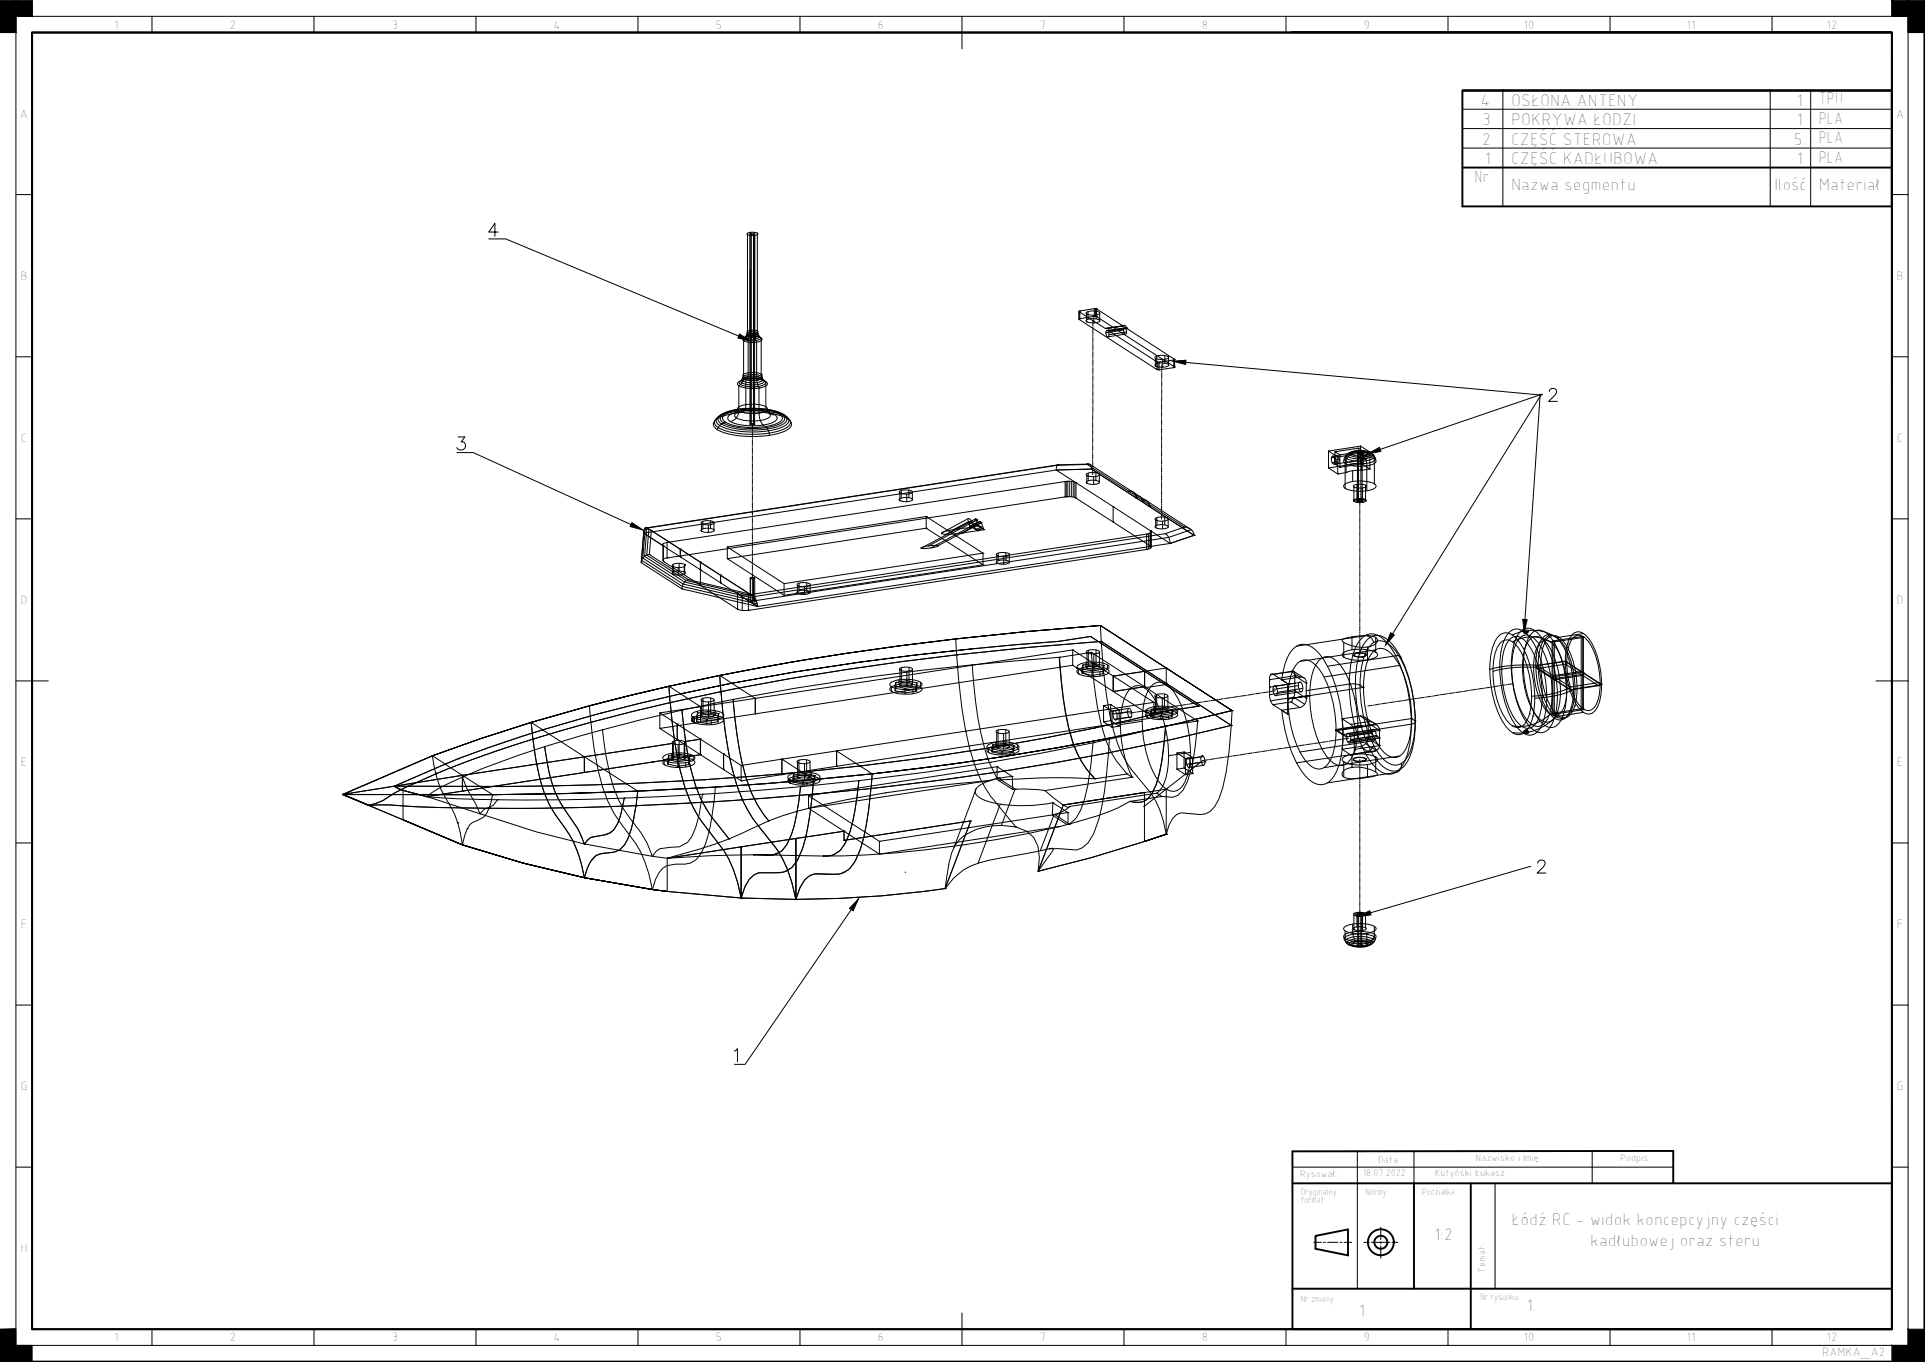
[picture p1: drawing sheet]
<svg xmlns="http://www.w3.org/2000/svg" width="594mm" height="420mm" viewBox="0 0 594 420" stroke-linecap="round" stroke-linejoin="round" font-family="sans-serif">
<defs><g id="words">
<text font-size="48.1" x="149.6" y="106.5">4</text>
<text font-size="38.4" x="139.7" y="164.7">3</text>
<text font-size="24.3" x="418" y="284">2</text>
<g font-size="5.4">
<text x="456.9" y="32.7">4</text>
<text x="466.3" y="32.7">OSŁONA ANTENY</text>
<text x="554.4" y="32.7">1</text>
<text x="561.3" y="32.2">TPU</text>
<text x="457.4" y="38.7">3</text>
<text x="466.3" y="38.7">POKRYWA ŁODZI</text>
<text x="554.4" y="38.7">1</text>
<text x="561.3" y="38.2">PLA</text>
<text x="457.4" y="44.7">2</text>
<text x="466.3" y="44.7">CZĘŚĆ STEROWA</text>
<text x="553.6" y="44.7">5</text>
<text x="561.3" y="44.2">PLA</text>
<text x="458.1" y="50.7">1</text>
<text x="466.3" y="50.7">CZĘŚĆ KADŁUBOWA</text>
<text x="554.4" y="50.7">1</text>
<text x="561.3" y="50.2">PLA</text>
<text x="455.1" y="56.2">Nr</text>
<text x="466.3" y="58.7">Nazwa segmentu</text>
<text x="547.6" y="58.7">Ilość</text>
<text x="561.3" y="58.7">Materiał</text>
<text x="442.6" y="382.7">1:2</text>
<text x="466.5" y="378">Łódź RC - widok koncepcyjny części</text>
<text x="490.8" y="384.3">kadłubowej oraz steru</text>
<text x="419.3" y="406.1">1.</text>
<text x="471.1" y="404.5">1.</text>
</g>
<g font-size="3.9">
<text x="35.2" y="8.8">1</text>
<text x="70.9" y="8.8">2</text>
<text x="120.9" y="8.8">3</text>
<text x="170.8" y="8.8">4</text>
<text x="220.9" y="8.8">5</text>
<text x="270.9" y="8.8">6</text>
<text x="320.9" y="8.8">7</text>
<text x="370.9" y="8.8">8</text>
<text x="420.9" y="8.8">9</text>
<text x="470.2" y="8.8">10</text>
<text x="520.5" y="8.8">11</text>
<text x="563.7" y="8.8">12</text>
<text x="6.1" y="36.3">A</text>
<text x="585.1" y="36.3">A</text>
<text x="6.3" y="86.3">B</text>
<text x="585.3" y="86.3">B</text>
<text x="6.4" y="136.3">C</text>
<text x="585.4" y="136.3">C</text>
<text x="6.3" y="186.3">D</text>
<text x="585.3" y="186.3">D</text>
<text x="6.4" y="236.3">E</text>
<text x="585.4" y="236.3">E</text>
<text x="6.4" y="286.3">F</text>
<text x="585.4" y="286.3">F</text>
<text x="6.3" y="336.3">G</text>
<text x="585.3" y="336.3">G</text>
<text x="6.3" y="386.3">H</text>
<text x="35.2" y="413.8">1</text>
<text x="70.9" y="413.8">2</text>
<text x="120.9" y="413.8">3</text>
<text x="170.8" y="413.8">4</text>
<text x="220.9" y="413.8">5</text>
<text x="270.9" y="413.8">6</text>
<text x="320.9" y="413.8">7</text>
<text x="370.9" y="413.8">8</text>
<text x="420.9" y="413.8">9</text>
<text x="470.2" y="413.8">10</text>
<text x="520.5" y="413.8">11</text>
<text x="563.7" y="413.8">12</text>
<text x="562.4" y="418.4">RAMKA_A2</text>
</g>
<g font-size="3.1">
<text x="425.3" y="358.8">Data</text>
<text x="455.4" y="358.2">Nazwisko i Imię</text>
<text x="500" y="358.1">Podpis</text>
<text x="401.2" y="363">Rysował:</text>
<text x="420.5" y="362.9">18.07.2022</text>
<text x="442.8" y="362.9">Kutyński Łukasz</text>
<text x="401.4" y="368.6">Oryginalny</text>
<text x="401.4" y="371.2">format:</text>
<text x="421.4" y="368.6">Normy:</text>
<text x="438.9" y="368.6">Podziałka:</text>
<text x="458.4" y="392.6" transform="rotate(-90 458.4 392.6)">Temat:</text>
<text x="401.4" y="401.7">Nr zmiany:</text>
<text x="456.9" y="400.9">Nr rysunku</text>
</g>
</g></defs>
<!-- layer: 1 linie cienkie -->
<g fill="none" stroke="#000" stroke-width=".31">
<path d="M231.5 72.3v58.7M231.9 72v58.7M232.5 72.4v58.7M232.9 72.1v58.7M231.5 83.5v47.5M333 96.1h.1M333 98.5h.1M333 96v2.4M333.2 95.9h.1M333.2 98.3h.1M333.3 98.3l-.3 .2M333.3 95.9l-.3 .2"/>
<path d="M335.2 96.5a4.3 4.3 0 0 1 4.2 0v.2a4.3 4.3 0 0 1-4.2 0zM335.2 98.8a4.3 4.3 0 0 1 4.2 .1v.2a4.3 4.3 0 0 1-4.2-.1zM335.3 99.3h.1M335.3 96.9h.1M335.3 96.9v2.4M335.8 96.1v2.4M337.6 97.3v2.4M337.7 97.6v-2.4l-4.5 .7v2.4M337.7 97.6h.1M337.7 95.2h.1M337.7 97.6l-4.5 .7M337.8 95.2l.6 .1"/>
<path d="M337.8 97.6l.6 .1M338.1 95.2v2.4M338.3 96v2.4M338.4 95.3l8.1 5.2-5.4 .8M338.4 97.7h.1M338.4 95.3h.1M338.4 97.7l24.1 15.5M338.4 95.3v2.4M339.4 96.7v2.4M228 119v7.8a3.3 3.3 0 0 1-2.7 3.2M230.2 117.1v7.7M234.2 119.7v7.8"/>
<path d="M236.3 117.8v7.7M341.1 101.3l-8.1-5.2v2.4l24 15.5v-2.4l-14.7-9.4M341.1 101.3h.1M341.2 101.3h.1M341.3 101.3h-.2M341.3 101.3h.5l.6 .8M341.5 102l.1-.1a1.43 1.43 0 0 1 .4 2.1l-.4-.3-.3-.7zM341.8 102h.1M342.2 102h.1M342.3 102.2h.1M346.5 100.5h.1M346.7 100.5h.1"/>
<path d="M346.7 100.5h-.1M346.7 100.5l.5-.1 .5 .7M346.7 101.8l-5.4 .9M346.9 101.2l.1-.1a1.43 1.43 0 0 1 .4 2l-.4-.2-.2-.7zM347.2 101.1h.1M347.2 100.5l-6 .9M347.2 103.1l-5.4 .8M347.2 101.1l-5.4 .9M347.6 102.4l-5.4 .9M347.6 101.1h.1M347.6 101.1l-5.4 .9M347.7 101.1l.1 .2"/>
<path d="M347.7 101.3l-5.4 .8M347.8 101.3h.1M347.8 101.3l-5.5 .9M347.8 101.3l14.7 9.5M356.4 110.1a4.3 4.3 0 0 1 4.3 .1l-.1 .2a4.3 4.3 0 0 1-4.2-.1zM356.4 112.5a4.3 4.3 0 0 1 4.3 0l-.1 .2a4.3 4.3 0 0 1-4.2 0zM356.6 112.9h.1M356.6 110.6h.1M356.6 110.6v2.3M357 109.8v2.4M357 114h.1M357 111.6h.1"/>
<path d="M357.1 114l.6 .1M357.1 111.6l.6 .1M357.3 111.7v2.4M357.7 114.1h.1M357.7 111.7h.1M358.8 111v2.3M359.5 109.7v2.4M360.6 110.4v2.4M362.2 113.4v-2.4l-4.5 .7v2.4M362.2 113.4h.1M362.2 111h.1M362.2 113.4l-4.5 .7"/>
<path d="M362.5 113.2h.1M362.5 110.8h.1M362.5 110.8v2.5M362.5 110.8l-.2 .2M362.5 113.2l-.2 .2M220.5 129.9a15.3 15.3 0 0 1 9.3-2.7 26.5 26.5 0 0 1 13.3 2 1.68 1.68 0 0 1 1.2 1.5 1.68 1.68 0 0 1-1 1.7 24.6 24.6 0 0 1-12.9 2.2 18 18 0 0 1-9.7-2.6 1.41 1.41 0 0 1-.2-2.1zM220.9 129.3a14.8 14.8 0 0 1 8.9-2.6 25.6 25.6 0 0 1 13 2 1.65 1.65 0 0 1 1.2 1.4 1.65 1.65 0 0 1-1 1.6 24.6 24.6 0 0 1-13.9 2.1 14.8 14.8 0 0 1-8.1-2.4 1.38 1.38 0 0 1-.1-2.1zM221.4 128.8a14.4 14.4 0 0 1 8.8-2.5 23.7 23.7 0 0 1 12.1 1.9 1.57 1.57 0 0 1 1.2 1.4 1.57 1.57 0 0 1-.9 1.5 23.9 23.9 0 0 1-14 2 10.7 10.7 0 0 1-7.5-2.8l-.1-.5zM221.9 128.4a13.6 13.6 0 0 1 8.4-2.4 22.3 22.3 0 0 1 11.5 1.8 1.5 1.5 0 0 1 1.1 1.4 1.5 1.5 0 0 1-.9 1.4 22.5 22.5 0 0 1-13.3 1.9 10.1 10.1 0 0 1-7-2.7l-.1-.4zM222.8 128.1a17.1 17.1 0 0 1 10.2-2.1 15.7 15.7 0 0 1 8.8 2.2 1.38 1.38 0 0 1 .3 1.4 1.38 1.38 0 0 1-1.1 .9 24 24 0 0 1-17.7 0 1.37 1.37 0 0 1-.5-2.4zM223.5 128a16.1 16.1 0 0 1 9.9-1.9 13.3 13.3 0 0 1 7.7 2 1.29 1.29 0 0 1-.7 2.2 22.2 22.2 0 0 1-16.5-.1 1.28 1.28 0 0 1-.4-2.2zM223.9 130.3l-1.5 .7-1 1.6"/>
<path d="M224.8 128.4a12.6 12.6 0 0 1 8.8-1.8l4.1 .7a2.51 2.51 0 0 1 2.1 1.8 5.2 5.2 0 0 1-4.2 2 18 18 0 0 1-10.3-1.1l-.7-.8zM227 127.6a12.7 12.7 0 0 1 10.2-.2l.5 .7a1.5 1.5 0 0 1-1.3 1.2 13.9 13.9 0 0 1-9.1-.4l-.6-.6zM227.7 125.8a10 10 0 0 1 8.2-.6l.8 .6 .2 .3a3.7 3.7 0 0 1-3.5 1.4 8.2 8.2 0 0 1-5.7-1zM228.2 126.4l-.4-.1a1.15 1.15 0 0 0-.9 1.2M230.2 124.8a1.94 1.94 0 0 1-1 2.1l-.3-.1M231.5 130.9l.7-.3 .7 .2a.98 .98 0 0 1-1.4 .1zM231.5 131h.1M234.2 127.5h.1M234.2 127.4l.5 2.6 .9 1.1M235.5 131.1h.1M236.2 131.6l.8 1 .5 1.7M236.4 125.5a2.34 2.34 0 0 0 2.7 2.4"/>
<path d="M240.5 127.7h.1M240.5 127.7a2.27 2.27 0 0 1 2.6 1.5M243 129.2h.1M410 139.1v5.3l2.8 1.8M410 139.1h.1M412 139.4h.1M412 139.4v3.8M416.6 139.7a6.9 6.9 0 0 1 6.3 .1v.3a5.9 5.9 0 0 1-5.2 .7 1.27 1.27 0 0 1-1.3-.9zM417.2 139.8a5 5 0 0 1 5 0v.2a5 5 0 0 1-5 0zM418.6 139.2l-.3-.1a.91 .91 0 0 0-.7 .9M418.9 139.9l.7-.2 .8 .1a1.08 1.08 0 0 1-1.5 .1zM419.2 138.3h.1"/>
<path d="M419.2 138.3v3.8M419.3 139.7v14.6M419.6 139.5l.2-.1a1.73 1.73 0 0 1 .4 2.4l-.5-.2-.2-.9zM419.8 139.9l2.9-.5v5.3l-2.5 .4M419.8 139.9l.4 .8M419.8 139.9h.1M419.9 137.6v5.2l2.8 1.9M419.9 137.6h.1M419.9 139.9l-2.6 .2-1.5 .4M419.9 139.4h.1M420 140l3.2 .5a1.29 1.29 0 0 1 1.3 1.3 9.3 9.3 0 0 1-7.3 1.1l-.7-.2a1.68 1.68 0 0 1-1.7-1.4l.8-.6M420.4 139.8v14.6"/>
<path d="M420.7 139.2l-1.5-.9-7.2 1.1 1.5 .9M420.7 139.2h.1M420.7 139.2l-7.2 1.1M420.7 139.2v3.8M420.8 139.7l-1.4 .3M420.9 139.4l.2-.2a1.73 1.73 0 0 1 .4 2.5l-.4-.3-.3-.8zM421.3 139.3h.1M421.3 139.3l-1.4 .1M421.9 139.5a1.93 1.93 0 0 1 2.3 2.1M422.7 139.4l-2.8-1.8-9.9 1.5 2.8 1.9M422.7 139.4h.1M256.2 155.7h.1"/>
<path d="M277.5 151.7a4 4 0 0 1 4.1 0v.2a4 4 0 0 1-4.1 0zM277.6 153.9a3.9 3.9 0 0 1 4 .2 3.5 3.5 0 0 1-4.1 0zM277.7 154.4h.1M277.7 152.1h.1M277.7 152.1v2.3M278.1 151.3v2.4M279.8 152.4v2.4M280.5 151.2v2.4M281.6 151.9v2.4M285.8 159.3h.1M285.8 159.3l17.6 11.3M298.9 159.9l-8.2 4.5"/>
<path d="M326 145l-127.4 19.5M326 145h.1M326.6 143.4h.1M326.7 143.3l-.2-.1a1.83 1.83 0 0 0-.5 1.8M328.7 153.3h.1M328.7 148.5h.1M328.7 148.5h1.9l1.5 .4M329 148.5v4.7M329.4 153.2l1.6 .1 1.1 .3M329.4 153.2h.1M329.4 148.5h.1M329.4 148.5v4.7"/>
<path d="M329.4 153.2l-.7 .1M330 148.5v4.7M330.6 148.5v4.7M331.2 148.6v4.7M331.7 148.8v4.7M331.9 148.8l-5.9-3.8 10.8-.3 31.7 20.4-7.4 2.5-6-3.9M331.9 148.8h.1M332.1 148.9v4.8l11.4 7.3v-4.7M332.1 148.9l22.9 14.8M332.1 153.7h.1M332.1 148.9h.1M335.2 148.7a4 4 0 0 1 4.1 0v.2a4 4 0 0 1-4.1 0z"/>
<path d="M335.2 146.3a4 4 0 0 1 4.1 0v.2a4 4 0 0 1-4.1 0zM335.3 143.2h.1M335.3 143.2a1.17 1.17 0 0 1 1.3 .2 1.17 1.17 0 0 1 .2 1.3M335.4 146.7h.1M335.4 149.1h.1M335.4 146.7v2.4M335.8 146v2.3M336.8 144.7l-10.8 .3M336.8 144.7h.1M336.8 144.7l13.8 8.9M337.5 147.1v2.3M338.2 145.9v2.4"/>
<path d="M339.3 146.6v2.3M343.5 156.3h.1M348.4 151.6h.1M348.4 151.5a1.93 1.93 0 0 1 2.2 2.1M350.4 152.9a1.97 1.97 0 0 1 2.3 2M350.4 152.9h.1M350.6 153.6l4.1 2.7M350.6 153.6h.1M352.5 154.2h.1M352.5 154.2a1.93 1.93 0 0 1 2.2 2M352.7 154.9h.1M354.7 156.3l13.8 8.8-7.4 2.5"/>
<path d="M354.7 156.3h.1M357 159.7v2.4M359.5 159.6v2.3M410 144.4h.1M411 140.8l.2-.1a1.73 1.73 0 0 1 .4 2.5l-.4-.3-.3-.8zM411.4 140.8h.1M412 143.2l7.2-1.1 1.5 .9-7.2 1.1zM412 143.2h.1M412.2 141.1l-1.3 .2M412.4 140.6l.2-.1a1.73 1.73 0 0 1 .4 2.4l-.4-.2-.3-.9zM412.5 142.5l-1.4 .2M412.7 140.5h.1"/>
<path d="M412.7 140.5l-1.3 .3M412.8 141h.1M412.8 146.2h.1M413.1 142.9l-1.4 .2M413.3 141.7l-1.4 .2M413.5 144.1h.1M413.5 140.3h.1M413.5 140.3v3.8M414.8 149.6a9.8 9.8 0 0 1 7.4-1l.8 .2a1.51 1.51 0 0 1 1.6 1.5 9.8 9.8 0 0 1-7.4 1l-.8-.1a1.51 1.51 0 0 1-1.6-1.6zM415.1 150.7h.1M415.1 143v7.7M415.3 140.6a9.8 9.8 0 0 1 7.9-.6l.9 .6 .1 .3a3.6 3.6 0 0 1-3.4 1.3 8 8 0 0 1-5.5-1z"/>
<path d="M415.4 141.4h.1M415.4 145.8h.1M415.4 141.4v4.4M415.7 140.5l-2.9 .5v5.2l2.6-.4M415.7 140.5l-.3 .9M415.7 140.5h.1M415.8 140.1a8.1 8.1 0 0 1 7.7 0l.1 .3a3.1 3.1 0 0 1-2.9 1.2 7 7 0 0 1-4.9-1zM417.4 140.3h.1M417.4 140.2l-1.4 .8-.6 .9-.3 1.1M417.4 145.2v3.3M417.7 149.9a4 4 0 0 1 4 0v.2a4 4 0 0 1-4-.1zM417.7 154.3a4 4 0 0 1 4 0v.2a4 4 0 0 1-4 0z"/>
<path d="M417.8 150.2v4.5l1.1-.3M418.8 149.4v4.5l.5 .2M418.8 149.4h.1M418.8 154.3l.8-.2 .9 .2-.8 .3zM418.8 154.3l.8-.2 .9 .3-.8 .2zM418.8 154.5l.8-.3 .8 .2a1.05 1.05 0 0 1-1.6 .1zM418.8 154.4l.8-.3 .8 .2a1.05 1.05 0 0 1-1.6 .1zM418.9 154.5l.7-.2 .8 .1a1.08 1.08 0 0 1-1.5 .1zM418.9 140v14.6v-.2M419.2 142.1h.1M419.3 154.1h.1M419.3 154.1v.2"/>
<path d="M419.9 142.8h.1M419.9 142.8l-9.9 1.6M420 154.8h.1M420 140.2h.1M420 140.2v14.6M420 154.6v.1M420.1 154.6l.5 .4M420.2 140.7h.1M420.2 145.1h.1M420.2 140.7v4.4M420.2 145l-2.4 .1-2.4 .7M420.2 140.7l3.2 .5a1.22 1.22 0 0 1 1.2 1.4 9.6 9.6 0 0 1-7.4 1l-.7-.1a1.9 1.9 0 0 1-1.8-1.4l.7-.7"/>
<path d="M420.4 154.2v.2M420.5 155h.1M420.5 150.5v4.5M420.7 143h.1M420.7 140.6l.8 1.2 .3 1.9M420.8 153.9l-3.1 .5M421 141.2l-1.4 .2M421.4 149.7v4.4l-1 .1M421.6 141.6l-1.3 .2M421.7 154.4l-3.1 .5M421.8 140.4l-1.3 .2M421.8 143.7v7.7"/>
<path d="M422.7 144.7h.1M424.1 141.6v7.7M198 172.8l12.5 8.1 23.1 5.4M198.4 172.2l12.4 8 22.4 5.2M198.6 164.5l-.7 9.1 12.5 8.1M198.6 164.5l6.1 3.9v4.8l11.5 7.4M198.9 163l127.3-19.4 10.2-.3 31.2 20.1-6.9 2.4-127.3 19.5M198.9 171.6l12.3 7.9 21.5 5.1M199.6 171.2l12.2 7.9 20.2 4.7M199.7 162.8l126.9-19.4 8.7-.2 30.2 19.4-5.9 2-127 19.5zM201 163.7l-.6 7.4 12 7.7M205.9 167.3l122.8-18.8v4.8l-122.8 18.8z"/>
<path d="M210 169.4l6.2 4v2.4l-6.2-4zM211.2 174.8v2.4M211.3 174.2h.1M211.3 176.5h.1M211.3 174.2v2.3M212.4 178.8h.1M212.4 178.8l18.9 4.4M212.4 178.8a3 3 0 0 0-1.9 2.8M216.2 173.4l6.2 4.1v2.3l-6.2-4M216.2 173.4v7.2l11.4 7.4v-4.8l6.1 3.9M216.2 173.4h.1M216.2 175.8h.1"/>
<path d="M216.4 161.2a4 4 0 0 1 4 0v.2a4 4 0 0 1-4.1 0zM216.4 163.4a3.9 3.9 0 0 1 4 .2 3.5 3.5 0 0 1-4.1 0zM216.5 163.9h.1M216.5 161.5h.1M216.5 161.5v2.4M216.9 160.8v2.4M218.6 161.9v2.4M219.3 160.7v2.3M220.3 161.4v2.3M222.4 177.5h.1M222.4 179.8h.1M224.5 172.3v-3.6l17.5 11.3v3.6"/>
<path d="M224.5 172.3l61.3-9.4 17.6 11.3-61.4 9.4zM224.5 172.3h.1M224.5 168.7h.1M231.5 178.4l.7-.3 .7 .2a.98 .98 0 0 1-1.4 .1zM231.5 178.5h.1M231.5 178.5v7.1M231.6 178.2v7.1M232.3 178.6v7.1M232.5 178.2v7.1M232.9 178.4v7.1M246.6 180v2.3M249 179.8v2.4"/>
<path d="M284.3 169l1.2-.4a8.9 8.9 0 0 1 4.1-.2 10.2 10.2 0 0 1-5.4 .7zM285.8 162.9v-3.6l-61.3 9.4M285.8 162.9h.1M289.5 168.3h.1M291.3 178.3h.1M296.9 164.4l6-3.2 .8 2.2-1.9 .3 1.2-.7-.2-.4-1.3 .7 .2 .4zM296.9 164.4h.1M298.8 161l-4.6 2.4M298.9 161.2l2.1-1.1 .8 2.1-1.9 .3 1.2-.7-.1-.4-1.3 .7 .1 .4-.7 .1 .3-.1zM298.9 161.2h.1M298.9 161.2l.5 .3M299.1 162.6l.6 .1"/>
<path d="M299.1 162.6h.1M299.4 162.5h.1M299.4 161.5h.1M299.4 162.5l.3 .2M299.4 161.5v-.6l.9 1.2M299.4 162.8h.1M299.4 162.8l-3.4 .3a15.1 15.1 0 0 0-5.5 1.4 13.6 13.6 0 0 0 6.4-.1M299.5 161l-15.2 8.1M299.7 162.7h.1M299.7 162.1h.1M299.7 162.1l1.8 1.2M299.8 160.7l-7.9 4.1"/>
<path d="M299.8 162.5h.1M299.8 162.5l2 1.2M299.9 162.5h.1M300.3 162.1h.1M300.3 162.1l.4 .3M300.7 162.4a2.93 2.93 0 0 0-1.9-2.4l.1 1.2 .8 1.5M300.7 162.4h.1M300.7 162.4l-3.8 2M301 161.4h.1M301 161.4l1.8 1.2M301 160.1h.1M301 160.1l.5 .3"/>
<path d="M301.1 161.8h.1M301.1 161.8l1.9 1.2M301.5 160.4l-15 8M301.5 160.4h.1M301.5 160.4l-2.1 1.1M301.5 163.3h.1M301.6 160.4l.8 1.1v-.6M301.8 163.7h.1M301.8 162.2h.1M301.8 162.2l1.9 1.2M302.3 161.5l-12.8 6.8M302.4 160.9l-15.1 8.1"/>
<path d="M302.4 160.9h.1M302.4 160.9l.5 .3M302.4 160.9l-2.1 1.2M302.8 162.6h.1M302.9 161.2h.1M303 163h.1M303.4 174.2v-3.6l-61.4 9.4M303.4 174.2h.1M303.4 170.6h.1M303.7 163.4h.1M307.5 171a4 4 0 0 1 4.1 0l-.1 .2a4 4 0 0 1-4 0zM307.6 173.2a3.9 3.9 0 0 1 4 .2 3.5 3.5 0 0 1-4.1 0z"/>
<path d="M307.6 173.7h.1M307.6 171.4h.1M307.6 171.4v2.3M308.1 170.6v2.4M309.8 171.7v2.4M310.4 170.5v2.4M311.5 171.2v2.4M343.5 161l11.5 7.4v-4.7M343.5 161h.1M353.9 169.5h.1M353.9 164.8h.1M354.5 164.6v4.8"/>
<path d="M355 164.4v4.8M355 163.7l.3 .3a1.29 1.29 0 0 1-1.4 .7M355 168.4l.3 .3a1.29 1.29 0 0 1-1.4 .8M355 168.4h.1M355 163.7h.1M355 163.7l.1 4.8M355.1 168.5h.1M355.1 163.7h.1M355.2 164.2v4.8M355.3 164v4.7M356.5 162.4a4 4 0 0 1 4 0v.2a4 4 0 0 1-4 0zM356.5 160a4 4 0 0 1 4 0v.2a4 4 0 0 1-4 0z"/>
<path d="M356.7 160.4h.1M356.7 162.8h.1M356.7 160.4v2.4M358.8 160.8v2.4M359.6 164.6h.1M359.6 164.6l1.1 1.2 .4 1.8M360.5 160.2v2.4M361.1 167.6l-127.4 19.5M361.1 167.6h.1M365.5 162.6h.1M365.5 162.6a2.93 2.93 0 0 1 3 2.5M368.5 165.1h.1"/>
<path d="M210.4 181.7h.1M210.4 181.7l23.3 5.4M216.2 180.6h.1M227.6 183.2h.1M227.6 188h.1M227.6 187.9l1.5 .4h1.9M227.6 183.2l1.5 .4 1.9-.1M229.1 183.6v4.7M231 183.5l122.9-18.7v4.7l-122.9 18.8zM231 183.5h.1M231 188.3h.1M231.3 183.2l-8.9-5.7v2.3l11.3 7.3"/>
<path d="M231.3 183.2h.1M231.3 183.2l1.1 .9 .8 1.2 .5 1.8M231.5 185.5l.7-.2 .7 .1a.98 .98 0 0 1-1.4 .1zM231.5 185.6h.1M232.6 184.1h.1M232.6 184l.8 1.2 .3 1.9M233.7 187.1h.1M242 180h.1M242 183.6h.1M246 180.2a4 4 0 0 1 4 .1v.2a4 4 0 0 1-4-.1zM246.1 182.5a3.9 3.9 0 0 1 4 .2 3.5 3.5 0 0 1-4.1 0zM246.2 180.7h.1"/>
<path d="M246.2 183h.1M246.2 180.7v2.3M248.3 181.1v2.3M250 180.5v2.3M294.9 197.1l22-2.3 22.7-1.8 .3 4.9M294.9 197.1h.1M326.6 197.9h.1M326.7 197.9h.1M336.5 196.3l16.7 10.8v5.1M336.5 196.3a154.2 154.2 0 0 1-23.4 2.6l-13.4 1.3M336.5 196.3h.1M339.6 193l-22.6 1.8-22.1 2.3 22-2.3 22.7-1.8 20.3 13.1"/>
<path d="M339.6 193l20.3 13.1-6.7 1-16.7-10.8a154.2 154.2 0 0 1-23.4 2.6 875.2 875.2 0 0 0-87.3 11.9 819.6 819.6 0 0 1 73.9-10.6M339.6 193h.1M339.6 193l20.3 13.1M339.9 197.9l20 12.9v.4M339.9 197.9h.1M414.2 197.4a19.6 19.6 0 0 1 9.8-1 1.22 1.22 0 0 1 1.1 1 1.22 1.22 0 0 1-.7 1.3 9.6 9.6 0 0 1-8.4 .1l-.8-.3a1.11 1.11 0 0 1-1-1.1zM414.7 198.2v4.6M417.2 196.5h.1M417.2 196.5v4M419.9 197.2a4.5 4.5 0 0 1 7-.1 28.5 28.5 0 0 1 7.2 14.3 41.5 41.5 0 0 1-.2 22.5 6.6 6.6 0 0 1-5.1 5 7.4 7.4 0 0 1-5.5-3.5 43.3 43.3 0 0 1-6.9-24.4 24.5 24.5 0 0 1 2.8-12.9zM422 199.6v4M422.1 197.2a4.3 4.3 0 0 1 6.3 .3 27.5 27.5 0 0 1 7 13.8 42.4 42.4 0 0 1 .1 20.9 7.9 7.9 0 0 1-4.1 5.5 5.5 5.5 0 0 1-5.6-2.2 36.5 36.5 0 0 1-7.3-20.6 30.3 30.3 0 0 1 2.2-15.8z"/>
<path d="M423.9 198.2l-.8-1.4a2.4 2.4 0 0 0-2-.7l-21 3.2M424.6 196.6v4.7M462.7 196a3.3 3.3 0 0 1 4.8 .5 23.9 23.9 0 0 1 5.8 13.9 25.1 25.1 0 0 1-1.4 13.9 3.5 3.5 0 0 1-5.9 1.1 23.9 23.9 0 0 1-5.9-14 25.1 25.1 0 0 1 1.4-13.8zM463.1 198.3a2.85 2.85 0 0 1 4.3 .2 23.5 23.5 0 0 1 5.2 14.7 14.8 14.8 0 0 1-2.3 10.3 2.85 2.85 0 0 1-4.3-.2 23.5 23.5 0 0 1-5.2-14.7 14.8 14.8 0 0 1 2.3-10.3zM465.6 195.3a3.4 3.4 0 0 1 5.3 0 24.9 24.9 0 0 1 6.1 14.6 23.9 23.9 0 0 1-1.8 14.9 3.5 3.5 0 0 1-5.9 .7 24.9 24.9 0 0 1-6.1-14.6 23.9 23.9 0 0 1 1.8-14.9zM466.1 197a3 3 0 0 1 4.3 .5 22.9 22.9 0 0 1 5.4 13.8 19 19 0 0 1-1.9 12.1 3 3 0 0 1-4.9 .1 22.9 22.9 0 0 1-5.4-13.8 19 19 0 0 1 1.9-12.1zM466.7 198a12 12 0 0 1 11.8 0M469.1 195a3.4 3.4 0 0 1 5.2 0 24.6 24.6 0 0 1 6 14.4 23.6 23.6 0 0 1-1.7 14.7 3.5 3.5 0 0 1-5.9 .7 24.6 24.6 0 0 1-5.9-14.4 23.6 23.6 0 0 1 1.7-14.7zM469.2 196.6a3 3 0 0 1 4.3 .4 22.6 22.6 0 0 1 5.4 13.8 18.8 18.8 0 0 1-1.9 12 3 3 0 0 1-4.9 .2 22.6 22.6 0 0 1-5.4-13.8 18.8 18.8 0 0 1 1.9-12zM470.1 194.6l.8-.2 .9 .2-.8 .3zM470.1 194.7h.1M470.2 194.9l.7-.3 .7 .2a1.08 1.08 0 0 1-1.4 .1z"/>
<path d="M470.2 194.7l-3.5 1.2M470.2 194.7l.2 .5 .5 .1M470.4 195.1l.6-.2 .5 .2-.6 .2zM470.6 194.4l.3 .9M470.6 195.2l.6 .1zM470.9 195.3l.6-.3 .2-.5a12.8 12.8 0 0 1 8.1 1.8M471.3 194.9l-.4 .4M472.1 197.2a2.83 2.83 0 0 1 4.4 .3 22.4 22.4 0 0 1 5 14.2 14.5 14.5 0 0 1-2.2 10.2 2.83 2.83 0 0 1-4.3-.2 22.4 22.4 0 0 1-5.1-14.3 14.5 14.5 0 0 1 2.2-10.2zM473 195.1a3.2 3.2 0 0 1 4.6 .5 24.1 24.1 0 0 1 5.7 14.7 21.7 21.7 0 0 1-1.5 11.9 3.3 3.3 0 0 1-5.8 1 24.1 24.1 0 0 1-5.7-14.7 21.7 21.7 0 0 1 1.5-11.9zM475.3 198.3a2.49 2.49 0 0 1 3.8 .2 21.5 21.5 0 0 1 4.4 15.4l-.3 2.6a5.1 5.1 0 0 1-2.8 4.2 4 4 0 0 1-3.8-2.3 23.5 23.5 0 0 1-2.2-18.7zM476.2 196.6a2.81 2.81 0 0 1 4.3 .3 22.4 22.4 0 0 1 5.1 14.2 14.5 14.5 0 0 1-2.3 10.1 2.81 2.81 0 0 1-4.2-.2 22.4 22.4 0 0 1-5.1-14.2 14.5 14.5 0 0 1 2.2-10.2zM476.9 196.9a2.75 2.75 0 0 1 4.2 .2 21.7 21.7 0 0 1 4.9 13.8 14.1 14.1 0 0 1-2.2 9.9 2.75 2.75 0 0 1-4.1-.2 21.7 21.7 0 0 1-5-13.8 14.1 14.1 0 0 1 2.2-9.9z"/>
<path d="M477.7 196.9a2.7 2.7 0 0 1 4.1 .2 21.6 21.6 0 0 1 4.9 13.7 14 14 0 0 1-2.2 9.8 2.7 2.7 0 0 1-4.1-.3 21.6 21.6 0 0 1-4.9-13.6 14 14 0 0 1 2.2-9.8zM479 197.9h.1M479 197.9v22.3M479 197.9l-.6 .1M479.3 197.7h.1M479.3 197.7v10.8M479.3 197.7l-.3 .2 .7 .1M479.7 198h.1M479.7 198v10.8M479.7 196.3l1.4 .3M483.7 198.6h.1M485.3 195.7a2.7 2.7 0 0 1 4.1 .3 21.6 21.6 0 0 1 4.8 13.6 14 14 0 0 1-2.1 9.8 2.7 2.7 0 0 1-4.1-.2 21.6 21.6 0 0 1-4.9-13.7 14 14 0 0 1 2.2-9.8z"/>
<path d="M488 196.4h.1M488 196.4v10.7M488 196.4l-8.7 1.3M488 196.4h.7M488.4 196.7h.1M488.4 196.7v10.7M488.4 196.7l-8.7 1.3M488.7 196.5h.1M488.7 196.5v22.2M488.7 195.5l-7.6 1.1M488.7 196.4a2.58 2.58 0 0 0-4 1.5 14.6 14.6 0 0 0-1.2 6.4M488.7 196.4a15.7 15.7 0 0 1 4.7 10l.4 4.6"/>
<path d="M488.7 196.4l-.2 .3M181.9 217.8l24.6-6.1-24.6 6 24.5-6 .4 5-24.5 6.1M181.9 217.7h.1M203.6 219.9h.1M203.6 219.9v4.8M206.4 211.7l15.7-3.3 .4 5-15.7 3.3zM206.4 211.7h.1M206.5 211.7l3.6 2.3 15.7-3.2-15.7 3.2M206.5 211.7h.1M206.8 216.7h.1M210.1 214l-24.7 6M210.1 214h.1"/>
<path d="M210.1 214a546.2 546.2 0 0 0-42.6 11.1M210.4 219.1l-12.4 2.9-12.1 3.1M210.4 219.1a114.2 114.2 0 0 0 4.2 23.1 44 44 0 0 0 10.4 16.6M210.4 219.1l15.8-3.3a97.9 97.9 0 0 0 5.9 29.1l1.6 3.4 3.5 4.9-12.2 5.6-2.8-3.5a36.6 36.6 0 0 1-8.8-17.3 123 123 0 0 1-3-18.9zM210.4 219.1h.1M215.2 219.4v1.4M215.3 220l-.3 2.5 3.1 .7v-1.4l-3.1-.7M215.3 220h.1M216.2 218l-12.6 1.9 12.6 8.1M216.2 218h.1M216.2 218v4.8M216.4 215.7l.6-.3a4.3 4.3 0 0 1 3.4 .5l-.4 .3a4.2 4.2 0 0 1-3.7-.3z"/>
<path d="M216.5 216.2h.1M216.5 216.2v4.7M217 215.4v4.8M218.6 219.5h.1M218.6 219.5l3.1 .6M218.7 216.5v4.8M219.3 215.3v4.7M220.4 216v4.8M220.9 219.3v1.4M222.1 208.4a834.5 834.5 0 0 1 72.8-11.3 880.7 880.7 0 0 0-72.8 11.3zM222.1 208.4a834.5 834.5 0 0 1 72.8-11.3l.3 4.9a875.4 875.4 0 0 0-72.7 11.4M222.1 208.4l.2 2.5a145.5 145.5 0 0 0 4.8 30.5l1.8 4.8 1.8 3.7 1.9 3 6.8 8.6a39.1 39.1 0 0 1 6.2 16"/>
<path d="M222.1 208.4h.1M222.1 208.4l-15.6 3.3 15.6-3.3 3.7 2.4M222.5 213.4a822.6 822.6 0 0 1 72.7-11.4 159.3 159.3 0 0 0 4 28.8 39.9 39.9 0 0 0 9.7 18.8l4.6 5.5a21.9 21.9 0 0 0-15.7 2.5 11.9 11.9 0 0 0-4.9 8.8l-1.2 7.7M222.5 213.4h.1M225.8 210.8l7.3 4.6-16.9 2.6-6.1-4M225.8 210.8h.1M226.2 215.8a815.3 815.3 0 0 1 73.8-10.7 106.7 106.7 0 0 0 5.4 30.5l2.3 4.6-2.6 .6a364.1 364.1 0 0 0-58.8 9.4l-9.1 3a38.8 38.8 0 0 1-8.3-18.5 155 155 0 0 1-2.7-18.9zM226.2 215.8h.1M233.1 215.4h.1M233.1 215.4v4.8M260.9 201.6h.1M261.2 206.5h.1"/>
<path d="M265.1 204.3h.1M265.4 209.3h.1M273 209.4h.1M274.7 210.8a9.7 9.7 0 0 1 7.4-1l.8 .1a1.5 1.5 0 0 1 1.5 1.6 9.7 9.7 0 0 1-7.3 1l-.8-.2a1.5 1.5 0 0 1-1.6-1.5zM274.7 212.2a9.7 9.7 0 0 1 7.4-1l.8 .2a1.5 1.5 0 0 1 1.5 1.5 9.7 9.7 0 0 1-7.3 1.1l-.8-.2a1.5 1.5 0 0 1-1.6-1.6zM275.1 211.8h.1M275.1 213.3h.1M275.1 211.8v1.5M276.2 211.7l.3-1.2 3.4-.5v1.4l-3.4 .5M276.2 211.7l3.1 .6v1.5l-3.1-.7zM276.2 211.7h.1M276.2 213.1h.1"/>
<path d="M276.5 210.5l-.3 2.6M276.5 210.5h.1M276.5 211.9h.1M277.4 209.8v1.4M277.6 211a4 4 0 0 1 4 .1v.2a4 4 0 0 1-4-.1zM277.6 206.3a3.8 3.8 0 0 1 4 0l-.3 .5a4.4 4.4 0 0 1-3.8-.3zM277.7 211.5h.1M277.7 206.7h.1M277.7 206.7v4.8M278.2 206v4.7M279.3 212.3h.1M279.3 213.8h.1"/>
<path d="M279.9 210l3.1 .7-.3 2.5 .3-1.1M279.9 210h.1M279.9 211.4h.1M279.9 207.1v4.7M280.5 205.9v4.7M281.6 206.5v4.8M281.8 212.6v1.4M282.7 211.8h.1M282.7 213.2h.1M282.7 211.8l-3.4 .5M282.7 213.2l-3.4 .6M283 210.7v1.4l-3.1-.7"/>
<path d="M283 210.7h.1M283 212.1h.1M284.1 210.5v1.4M295.2 202l22.1-2.3 22.6-1.8a121.4 121.4 0 0 0 5.1 31.7l1.4 3.3 1.5 2.6 1.5 2.2 5.9 7.1a30.8 30.8 0 0 1 4.6 12.5l-6.7 2.3M295.2 202l22.1-2.3 22.6-1.8 20 12.9M295.2 202h.1M299.7 200.2h.1M300 205.1l26.9-2.3 .1 2.3a110.2 110.2 0 0 0 4 23.8 29.1 29.1 0 0 0 6.9 11.3 213.2 213.2 0 0 0-29 .4l-.4-.7-.8 .3M300 205.1h.1M306.1 204.3h.1M326.9 202.8l.3 2.3a106.4 106.4 0 0 0 3.9 23.8 28.9 28.9 0 0 0 6.8 11.3M326.9 202.8h.1"/>
<path d="M327 202.8l9.8-1.5a108.4 108.4 0 0 0 4.5 27.2l1.6 3.5 1.6 2.7 3.3 4.1M327 202.8h.1M331 200.5h.1M331 205.2h.1M331 200.5v4.7M332.4 206.1l-1.4-.9-127.4 19.5 12.6 8.1M332.4 206.1h.1M332.4 206h.1M332.4 206l1.2 .8M332.4 206v.1M332.4 206.1l-.1-.4a3.8 3.8 0 0 1 3.5-1.4 9.6 9.6 0 0 1 6.3 1.1l.2 .3a2.95 2.95 0 0 1-3 1.6h-3.5l-2.2-.4M332.4 206.8a9.7 9.7 0 0 1 7.4-1l.8 .2a1.5 1.5 0 0 1 1.5 1.5 9.7 9.7 0 0 1-7.3 1l-.8-.1a1.5 1.5 0 0 1-1.6-1.6z"/>
<path d="M332.8 207.9h.1M332.8 206.5v1.4M333.6 206.8h.1M333.6 206.9h.1M333.6 206.8v.1M333.6 206.9l20 12.9M333.9 206.3l.3-1.2 3.4-.5v1.4l-3.4 .5M333.9 206.3l3.1 .7v1.4l-3.1-.7zM333.9 206.3h.1M333.9 207.7h.1M334.2 205.1l-.3 2.6M334.2 205.1h.1"/>
<path d="M334.2 206.5h.1M335.1 204.4v1.4M335.3 205.7a4 4 0 0 1 4 0v.2a4 4 0 0 1-4 0zM335.4 200.8l1-.3a3.8 3.8 0 0 1 2.9 .5l-.3 .5-.6 .1a3.9 3.9 0 0 1-3.2-.5zM335.4 206.1h.1M335.4 201.3h.1M335.4 201.3v4.8M335.9 200.6v4.8M336.8 201.3l16.4 10.5v-4.7M336.8 201.3h.1M337 207h.1M337 208.4h.1"/>
<path d="M337.6 204.6l3.1 .7-.3 2.6 .3-1.2M337.6 204.6h.1M337.6 206h.1M337.6 201.7v4.8M338.2 200.5v4.7M339.3 201.2v4.7M339.5 207.2v1.4M340.4 206.5h.1M340.4 207.9h.1M340.4 206.5l-3.4 .5M340.4 207.9l-3.4 .5M340.6 217.7l2.2-.4v5l-2.2 .4"/>
<path d="M340.6 217.7l2.6 1.7v5l-2.6-1.7zM340.6 217.7h.1M340.7 205.3v1.4l-3.1-.7M340.7 205.3h.1M340.7 206.7h.1M341.8 205.1v1.4M342.8 217.3l2.6 1.7-2.2 .4M342.8 217.3h.1M343.2 219.4h.1M343.6 208.6v4.7v-4.7M343.6 208.6l9.6-1.5v4.7l-9.6 1.5M343.6 208.6l-12.6-8.1-97.9 14.9v4.8"/>
<path d="M343.6 208.6l12.5 8.1-97.9 14.9M343.6 208.6h.1M343.6 213.3h.1M343.7 219.3l.2-.1a2.15 2.15 0 0 1 .4 2.9 2.23 2.23 0 0 1-.6-2.8zM345.4 219v5l-2.2 .4M345.4 219h.1M347.9 219.6h.1M347.9 219.6l-4.5 .7M348.2 218.6l.2-.1a2.15 2.15 0 0 1 .5 3 2.23 2.23 0 0 1-.7-2.9zM348.4 218.5l-4.5 .7M349.1 219.5l-4.5 .7M353.2 212.2a18.7 18.7 0 0 1 6 10.3 32.8 32.8 0 0 1 0 19.2 6.3 6.3 0 0 1-2.2 3"/>
<path d="M353.2 212.2a3.7 3.7 0 0 0-5.6 2 29.2 29.2 0 0 0-1 17.3l1.2 4.4 1.6 3.9M353.2 207.1l-9.6 1.5v4.7l9.6-1.5M353.2 207.1l16.7 10.7a126.3 126.3 0 0 0-21 4.3 735.6 735.6 0 0 1-83.5 14.2M353.2 211.8l16.4 10.6a131 131 0 0 0-21 4.2 828 828 0 0 1-144.4 19.1l-11.5 .5M353.2 211.8h.1M353.2 207.1h.1M353.2 212.2h.1M353.6 219.8h.1M353.6 219.4h.1M353.6 219.4l1.1 .7M353.6 219.4v.4M353.6 219.7l-.1-.3a3.6 3.6 0 0 1 3.4-1.5 9.6 9.6 0 0 1 6.4 1.2l.2 .3a3 3 0 0 1-3.1 1.5h-3.4l-2.3-.4"/>
<path d="M354 219.8v1.4M355.3 218.8l.1 1.1-.3 1.2zM355.3 218.8h.1M355.4 219.9h.1M355.6 211.4a3.5 3.5 0 0 1 5.2 .4 25.7 25.7 0 0 1 6.2 14.9 24.6 24.6 0 0 1-1.8 15.4 3.6 3.6 0 0 1-5.9 .8 24.7 24.7 0 0 1-6.3-14.4 27.2 27.2 0 0 1 1.4-15.6zM356.1 216.7h.1M356.1 216.7v4.7M356.3 218.1v1.1M356.4 214.5l.6-.3a4.5 4.5 0 0 1 3.4 .3 1.29 1.29 0 0 1-1.3 .8l-2.1-.2-.5-.2zM356.5 219.2a3.9 3.9 0 0 1 4 .2 3.5 3.5 0 0 1-4.1 0zM356.6 219.7h.1M356.6 215h.1"/>
<path d="M356.6 215v4.7M357 214.2v4.8M358.7 215.3v4.8M358.7 218.3h.1M358.7 219.4h.1M358.7 218.3l-3.4 .5M358.7 219.4l-3.3 .5M359.4 214.1v4.8M359.9 206.1v4.7l20.1 13M359.9 210.8l20.1 13a864.1 864.1 0 0 1-159.7 23.5 836.8 836.8 0 0 1-96.5 1.2l-3.7-.2-6.2 .2M359.9 210.8h.1M359.9 211.2h.1"/>
<path d="M359.9 206.1h.1M359.9 206.1l20.3 13.1M359.9 211.2l-6.7 1M360 219.4h.1M360.4 214.8v4.7M361.9 218.9l-3.2-.6v1.1l3.2 .6M361.9 218.9h.1M363 218.8v1M369.9 217.8h.1M380.2 219.2l-18.6 4.4-19.2 4.1M380.2 219.2l-20.3-13.1 20.3 13.1a813.9 813.9 0 0 1-111 19.5l-.4 4.5a868.3 868.3 0 0 0 73.3-11l.3-4.5a882.1 882.1 0 0 1-73.2 11M380.2 219.2h.1"/>
<path d="M391.8 214.3l.3 1.9 .8 1.2M391.8 212v2.3l7.8-1.2M391.8 214.3h.1M391.8 212h.1M391.8 209.7h.1M392.1 216.2l7.1-1.1 3.4 2.2M392.1 208.2l7.1-1.1 3.4 2.2M392.9 217.4l5.5-.9 2.7 1.8M392.9 217.4h.1M392.9 208h.1M392.9 207.9l-.3-.1a1.36 1.36 0 0 0-.8 1.8M393.1 211.6h.2a2.15 2.15 0 0 1 .5 3 2.27 2.27 0 0 1-.7-3z"/>
<path d="M393.5 211.7h.1M395.5 209.7l5.6-.8a1.65 1.65 0 0 1 2 1.9M395.5 209.7l1.9 1.2v4.7M395.5 209.7h.1M395.5 219.1h.1M395.6 219.1a39.4 39.4 0 0 0 6.9 19.8 6.5 6.5 0 0 0 6.2 3 7.4 7.4 0 0 0 4.2-4.9l1.1-4.6 .5-5.8M395.6 209.7a14.7 14.7 0 0 1 4.2-10.1 4.6 4.6 0 0 1 6.2 .9 31.7 31.7 0 0 1 7.6 16.8l.7 5.5 .2 3.8M397.4 210.9h.1M397.4 215.6h.1M397.4 215.6v4.7l-1.9-1.2M397.5 215.6a34.3 34.3 0 0 0 5.1 18.6 5.8 5.8 0 0 0 4.8 3 5.4 5.4 0 0 0 3.8-4.1l.9-4.3 .2-3.6M397.5 215.6a16.8 16.8 0 0 1 2.7-10.8 3.5 3.5 0 0 1 5.5 .1 25.7 25.7 0 0 1 6.2 15l.4 5.3"/>
<path d="M398.4 216.5h.1M398.4 207.1h.1M398.5 207.1l.5-.2a1.52 1.52 0 0 1 .6 1.5M399.6 208.4l-7.8 1.3v2.3l7.8-1.2M399.6 213.1h.1M399.6 210.8h.1M399.6 208.4h.1M399.6 213.1l-.3 2-.8 1.4M400.7 211.5l-7.8 1.2M401 210.5l.2-.1a2.15 2.15 0 0 1 .4 3 2.27 2.27 0 0 1-.6-2.9zM401.1 208.9l-2.7-1.8-5.5 .9 4.5 2.9v9.4l-4.5-2.9M401.1 208.9h.1"/>
<path d="M401.1 218.3h.1M401.4 213.4h.1M401.4 210.5l-7.9 1.2M401.4 213.4l-7.9 1.2M402 212.3l-7.8 1.3M403.1 213.1h.1M403.1 210.8l-3.5-2.4v4.7l3.5 2.3M403.1 215.4a2.68 2.68 0 0 1-2 2.9l-5.6 .8M403.1 210.8h.1M403.1 215.4h.1M403.2 210.8v4.6M404.2 214.6l-6.8 1 6.8-1"/>
<path d="M404.2 214.6h.1M414.5 201.4a12.5 12.5 0 0 1 10.1-.2l.5 .7a1.5 1.5 0 0 1-1.3 1.2 13.7 13.7 0 0 1-9.1-.4l-.5-.6zM414.7 202.8h.1M416.3 211a5.9 5.9 0 0 1 3.4 .4M416.3 211h.1M416.3 211l-13.2 2.1M417.7 202l1.4-.5a2.08 2.08 0 0 1 2.5 .6 3.5 3.5 0 0 1-4 0zM417.7 201.9a4 4 0 0 1 4 0v.2a4 4 0 0 1-4 0zM417.8 202.3h.1M418.1 215.6h.1M418.8 201.5v.1M419.7 211.4h.1"/>
<path d="M419.7 211.4l1.1 .6M419.7 211.4a39 39 0 0 0 6 21.4 6 6 0 0 0 6 3.1 7.2 7.2 0 0 0 3.9-5l.9-4.8 .2-3.8M419.7 211.4a20.5 20.5 0 0 1 2.8-11.9 4.1 4.1 0 0 1 6.6-.4 26.5 26.5 0 0 1 6.6 13.8l.8 5.6 .2 3.8M420.5 202.7h.1M420.5 202.6v.1M420.8 212h.1M420.8 212l-16.6 2.6M421.4 201.8h.1M423.6 201.3a3.5 3.5 0 0 1 5.4 0 25.7 25.7 0 0 1 6.3 15 24.6 24.6 0 0 1-1.8 15.4 3.6 3.6 0 0 1-6.1 .7 25.7 25.7 0 0 1-6.2-15 24.6 24.6 0 0 1 1.8-15.4zM424.5 200.5l-23.3 3.5M431.9 205.3l-23.3 3.5M432.5 203.6a1.19 1.19 0 0 0-.4-1.2 1.19 1.19 0 0 0-1.3-.1l-21.1 3.2"/>
<path d="M473.3 205.8a38.8 38.8 0 0 0-12.5 1.3M474 205.2a45.1 45.1 0 0 0-14.2 1.3M474.1 205.8h.1M474.1 205.8l5 3.2M474.1 205.7l-.9 .2M474.1 205.7l.3 .5M474.2 206.1h.1M474.2 206.1l5 3.2M474.3 206.2l5 3.2 8.7-1.3M474.3 205.3l5 3.1 8.7-1.3M474.3 206.2h.1M474.3 205.3h.1"/>
<path d="M474.4 205.3l-.3 .4M475.5 205.1l-1.6 .1M479 209.2l.7 .5M479 209.2h.1M479.1 209h.1M479.2 209.3h.1M479.2 220l-.2 .2 .7 .1M479.3 208.5v.9M479.3 209.4h.1M479.3 208.4h.1M479.3 209.4v10.6M479.7 208.8h.1"/>
<path d="M479.7 209.7h.1M479.7 209.7v10.6M479.7 208.7l-.7 .5 5.2 3.3M479.7 208.7h.1M482.8 217.8h.1M483.1 204l-7.6 1.1M483.1 203.9l.4 .4M483.1 204.9h.1M483.1 204h.1M483.1 204.9l4.9 3.2M483.1 204l4.9 3.1M483.1 204.9l-8.8 1.3"/>
<path d="M483.1 204l-8.8 1.3M483.2 204.1l.3 .2zM483.2 204.2h.1M483.2 204.2l10.9 7M483.5 204.3h.1M483.5 204.4l-.4 .5M483.5 204.4a21.1 21.1 0 0 0 4.5 13.8l.7 .5M483.5 204.4h.1M483.6 212.4a25.4 25.4 0 0 1-10.9 2.4M484.2 212.5h.1M484.2 212.4l.4 .4M484.3 212.4l-.8 .1"/>
<path d="M484.6 211.9h.1M484.6 212.9h.1M484.7 211.9l-.5 .5M484.8 218.3h.1M485.6 212.7a27.5 27.5 0 0 1-11.9 2.7M486 217.8h.1M488 207.1h.1M488 218.7h.1M488 208.1v10.6M488 218.7l-8.7 1.3M488 218.7h.7M488 208.1l.7-.4-.3 .7"/>
<path d="M488 207.1l.7 .5-.3-.2M488 208.1h.1M488.4 207.4h.1M488.4 208.4h.1M488.4 218.9h.1M488.4 208.4v10.5M488.4 218.9l-8.7 1.4M488.7 207.7h.1M488.7 207.6h.1M488.7 218.7h.1M488.7 219.8l-7.6 1.1M488.7 218.7l-.3 .2"/>
<path d="M493.4 210.6l-5-3.2-8.7 1.3 4.9 3.2M493.4 211.5l-5-3.1-8.7 1.3 4.9 3.2M493.4 210.6h.1M493.4 211.5h.1M493.4 210.6l-8.8 1.3M493.4 211.5l-8.8 1.4M493.4 210.6l.4 .3M493.7 210.9h.1M493.8 211l-.4 .5M493.8 211l.2 .2zM493.8 211h.1M493.8 211a9.6 9.6 0 0 1-2.5 7.9 2.3 2.3 0 0 1-2.6-.2"/>
<path d="M494 211.1v.1M494 211.1h.1M494 211.2h.1M494.1 211.2h.1M494.3 211.2l-8.7 1.5M133.4 233.1l15-5.3 15.6-4.9-15.7 5zM133.4 233.2h.1M133.4 233.1l-27.7 12 18.7 7.8M133.4 233.2l-27.6 11.9 8.2 3.4a18.5 18.5 0 0 0 7.8-3.9l12.7-5.8M133.4 233.2l-27.7 11.9 8 3.4M133.4 233.2l15-5.4 15.5-5 .6 5.2-15.8 5.3-14.2 5.4zM134.4 238.4h.1"/>
<path d="M134.5 238.8l14.2-5.5 15.8-5.3a63.9 63.9 0 0 0 5.3 20.7l1.7 2.8a36.2 36.2 0 0 1 8.8 19.3l-18.9-4.6-18.7-5.6a31.9 31.9 0 0 0-4.9-13.9l-1.7-3.2zM134.5 238.7l-12.8 5.9a17 17 0 0 1-8 3.9h.3M134.5 238.8h.1M134.5 238.7h.1M137.4 235.7l-15.7 6.8M137.4 235.8h.1M137.4 235.7h.1M137.4 235.8l5.3 3.4M141.4 234.1l-19.7 8.4a25.8 25.8 0 0 0 7.8 2.7l2.1 .5a40.7 40.7 0 0 1 11.1-6M141.4 234.1h.1M141.4 234h.1M142.7 239.2l37.6-5.7v4.8l-37.6 5.8z"/>
<path d="M142.7 239.7l6.4-2.7 11-4 8-2.7a49.5 49.5 0 0 0 4.2 16.2l5.8 8.7 1.3 2.7 .9 2.5-14.8-3.8-17.4-5.6-1.3-3.1-2.8-4.8zM142.7 239.2l-20.9 3.3a37.7 37.7 0 0 0 9.9 3.2l11-1.6M142.7 239.7h.1M142.7 239.2h.1M142.7 239.2l-21 3.3M163.9 222.8h.1M163.9 222.8l18-5.1zM163.9 222.8l18-5.1 .4 5.1-17.8 5.2zM163.9 222.8l3.6 2.4-16.8 5.4-13.3 5.1-4-2.6M163.9 222.8l.1 .1M163.9 222.9h.1M164.5 228l17.9-5.2a92.8 92.8 0 0 0 5.1 24l1.9 4.1 2.2 3.1a37.7 37.7 0 0 1 9.7 20.4l-21-3.6a36.8 36.8 0 0 0-7.9-18.1 37.1 37.1 0 0 1-6.9-17.7z"/>
<path d="M164.5 228h.1M167.5 225.2l12.8 8.3M167.5 225.1l-16.7 5.5-9.4 3.4M167.5 225.2h.1M167.5 225.1h.1M167.5 225.1v.1M168.1 230.3l17.8-5.2a87 87 0 0 0 3.6 18.3 41.5 41.5 0 0 0 8.4 13.6l1.8 3.1 1.6 4.1-21-3.8M168.1 230.3a45.3 45.3 0 0 0 5.3 18.2l5.1 7.5 1.8 4.4M168.1 230.3h.1M180.3 233.5v4.8M180.3 238.3h.1M180.3 233.5h.1"/>
<path d="M180.4 233.5h.1M180.4 238.3h.1M180.4 233.5l-37.7 5.7v4.9l37.7-5.8v-4.8l12.9 8.3a937.7 937.7 0 0 1-45.3 .8l-5.3-3.4M182.3 222.8h.1M182.4 222.8l12.9-3.3 11.5-2.8a123.7 123.7 0 0 0 4.7 26.5l1.7 4.4 2.4 4.5 7.7 10.2a38.9 38.9 0 0 1 5.4 14.7M182.4 222.8h.1M185.4 220l-17.9 5.2M185.4 220h.1M185.9 225.1h.1M201.3 230.3l6.3-1v4.8l-1.5 .3M201.3 235.1h.1M201.3 230.3h.1"/>
<path d="M201.3 230.3l-21 3.2M203.6 224.7h.1M204.6 234.8a9.7 9.7 0 0 1 7.4-1l.8 .2a1.5 1.5 0 0 1 1.5 1.5 9.7 9.7 0 0 1-7.3 1.1l-.8-.2a1.5 1.5 0 0 1-1.6-1.6zM205 234.5l-24.7 3.8M205 234.5h.1M205 235.9h.1M205 234.5v1.4M205 234.4h.1M206.1 234.3l-1.1 .2 1.1-.2M206.1 234.4v1.3l3.1 .7v-1.4l-3.1-.6 .2-1.2-.2 2.5M206.1 234.4h.1M206.1 234.3h.1"/>
<path d="M206.1 235.7h.1M206.1 234.4l1.5-.3v-4.8l-27.2 4.2v4.8l24.6-3.8M206.3 233.2l3.4-.5 3.1 .6v1.4l-3.1-.7M206.3 233.2h.1M206.3 234.6h.1M207.3 232.4v1.4M207.6 234.1h.1M207.6 229.3h.1M207.6 229.3v4.8M207.7 228.7v4.8M209 228.2h.1M209 223.4h.1"/>
<path d="M209 223.4v4.8M209.2 235h.1M209.2 236.4h.1M209.3 229.7v4.8M209.6 228.4v4.8M209.7 232.7v1.3l-3.4 .6M209.7 232.7h.1M209.7 234h.1M211.2 229.4v4.8M211.3 228.8l-1.2-.4h-1.4l-1.1 .4-.2 .2 .2 .3M211.3 228.8l.2 .4-.3 .2-1 .3h-1.4l-1.2-.4M211.3 233.6h.1"/>
<path d="M211.3 228.8h.1M211.3 233.5l-.8-.3a3.7 3.7 0 0 0-3.1 .6l.2 .3M211.3 233.6l.2 .2a1.99 1.99 0 0 1-2.2 .7l-1.6-.4M211.6 235.2v1.4M212.6 234.5h.1M212.6 235.9h.1M212.6 234.5l-3.4 .5M212.6 235.9l-3.4 .5M212.8 233.3l1.2-.2-1.2 .2M212.8 233.3l-.2 2.6 .2-1.2M212.8 233.3h.1M212.8 234.7h.1"/>
<path d="M213.6 222.5h.1M213.6 221.1h.1M213.6 221.1v1.4M213.6 221.1l.7 .4M213.6 221.1l-.2-.3a1.39 1.39 0 0 1 1.4-1.3 12.1 12.1 0 0 1 8 .4l.6 .7a3.4 3.4 0 0 1-3.4 1.5h-3.6l-2.1-.6M213.6 222.5l.7 .4M213.6 222.5l-.2-.3a1.38 1.38 0 0 1 1.4-1.3 12.1 12.1 0 0 1 8 .4l.6 .7a3.4 3.4 0 0 1-3.4 1.5h-3.6l-2.1-.6M213.9 221.3v1.4M214 233.2l2.2-.4v-4.8l-4.9 .8v4.8l1.5-.3M214 233.1l2.2-.3v-4.8l-4.9 .8v4.8l1.5-.3M214 233.2h.1M214 233.1h.1"/>
<path d="M214 233.1v1.4M214 233.1a11.4 11.4 0 0 0-9.1 .1l-.4 .7 .5 .6M214 233v.1M214 233.1l.5 .7a4 4 0 0 1-3.8 1.6l-3.7-.2-2-.7M214.2 222.9h.1M214.2 221.5h.1M214.2 221.5v1.4M215 221.1h.1M215 222.5h.1M215.3 221.4l3.3-.5v-1.4l-3.3 .5-.3 2.5M215.3 221.4h.1M216.2 232.8h.1"/>
<path d="M216.2 228h.1M216.2 228v4.8M216.2 228l12.5 8.1 12.6-1.9M216.2 222.8h.1M216.4 220.5a4 4 0 0 1 4 0v.2a4 4 0 0 1-4.1 0zM216.5 220.9h.1M218.1 221.8h.1M218.1 223.2h.1M218.6 220.9l3.1 .6v-1.4l-.2 1.2M218.6 220.9h.1M219.5 222.2v1.4M221.5 221.3h.1"/>
<path d="M221.5 222.7h.1M221.5 222.7l-3.4 .5M221.7 221.5l-.2 1.2v-1.4l-3.4 .5M221.7 220.1h.1M221.7 221.5h.1M223.3 237.4h.1M223.3 232.6h.1M223.3 220.9v1.4M223.3 232.6v4.8M228.7 236.1h.1M228.7 236.1v4.8M233.1 220.2h.1"/>
<path d="M241.3 234.2l16.9-2.6 7.2 4.7-17.9 1.9zM241.3 234.2h.1M241.3 239h.1M241.3 234.2v4.8M243.3 239.3a11.1 11.1 0 0 1 9.3-.2l.5 .6a3.6 3.6 0 0 1-3.5 1.6 7.7 7.7 0 0 1-6.4-1.3zM244.8 238.6v1M244.9 239.1l-.2 2.2zM244.9 239.1h.1M246 234.8l.8-.4a4.2 4.2 0 0 1 3.2 .5 2.95 2.95 0 0 1-2.8 .6l-1.1-.3zM246.1 239.5a3.9 3.9 0 0 1 4 .2 3.5 3.5 0 0 1-4.1 0zM246.1 235.2h.1M246.1 235.2l.1 4.8"/>
<path d="M246.5 234.5l.1 4.8M247.5 238.2h.1M247.5 238.2l17.9-1.9 3.8 2.4-18.1 1.8zM247.5 238.2l-30.2 2.3-24 1.3M247.5 238.2a1000.3 1000.3 0 0 1-54.2 3.6M248.3 235.6v4.8M248.3 239.6h.1M248.3 238.6h.1M248.3 238.6l-3.4 .5M248.3 239.6l-3.4 .5M248.9 234.4l.1 4.8M250 235.1v4.8"/>
<path d="M250.5 238.4v1M251.4 239.3l-3.1-.7v1l3.1 .6M251.4 239.3h.1M258.2 236.4h.1M258.2 231.6h.1M258.2 231.6v4.8M265.4 236.3h.1M269.2 238.7h.1M269.2 238.7l-18.1 1.8M298 225.6h.1M304.7 230.1a9.6 9.6 0 0 1 7.3-1l.8 .1a1.5 1.5 0 0 1 1.6 1.6 9.6 9.6 0 0 1-7.4 1l-.8-.2a1.5 1.5 0 0 1-1.5-1.5zM304.7 231.1a10.1 10.1 0 0 1 7.3-1l.8 .2a1.96 1.96 0 0 1 1.7 1.1 4 4 0 0 1-3.7 1.5 9 9 0 0 1-6.1-1.1z"/>
<path d="M305 232.1h.1M305 231.1v1M305.6 235.2h.1M305.9 230.6h.1M306.1 231l3.1 .6v1l-3-.7M306.1 231h.1M306.2 231.9h.1M306.4 229.8l-.2 2.1-.1-.9zM306.4 229.8h.1M306.4 230.8h.1M307.3 229v1.1M307.5 230.2a3.9 3.9 0 0 1 4 .2 3.5 3.5 0 0 1-4.1 0z"/>
<path d="M307.6 225.4l.2-.1a4.3 4.3 0 0 1 3.7 .4l-.5 .4a5 5 0 0 1-3.5-.3zM307.6 230.7h.1M307.6 225.9h.1M307.6 225.9v4.8M307.7 236.5h.1M307.7 236.5l4.7 3M308 225.2v4.8M308.5 239.9l-.8 .2v-3.6l-58.2 8.9v3.9M308.5 239.9h.1M309.2 231.6l3.4-.5v1l-3.4 .5M309.2 231.6h.1M309.2 232.6h.1"/>
<path d="M309.7 226.3l.1 4.8M309.8 229.3h.1M309.8 230.3h.1M309.8 229.3l-3.4 .5M309.8 230.3l-3.4 .5M309.8 237.9h.1M310.1 233.3h.1M310.4 225.1v4.8M311.4 225.8l.1 4.7M311.7 231.9h.1M311.7 231.9v.9M312.4 239.5h.1"/>
<path d="M312.4 239.5a19.1 19.1 0 0 0-10.9 3.5 1.88 1.88 0 0 0 .8 3.1 31.3 31.3 0 0 0 14.9 2.4l4-.3 3.7-.6M312.4 239.5l.2 4M312.6 231.1l.3-1.1-.3 2.1M312.6 231.1h.1M312.6 232.1h.1M312.9 230l-3.1-.7v1l3.1 .6M312.9 230h.1M312.9 230.9h.1M314 229.8v1M331.2 220.5h.1M337.3 229.2a66.9 66.9 0 0 1-3.8 20.7 7.3 7.3 0 0 1-6.6 5.1 333.3 333.3 0 0 1-72.9 9.1M337.3 229.2h.1"/>
<path d="M337.6 224.6h.1M340.6 222.7h.1M342.1 232.2a108.2 108.2 0 0 1-3 20.4l-1.5 4.5-1.8 2.9-1.7 1.5-1.8 .7-5.6-.4a28.5 28.5 0 0 0-8 1.1l-6.4 1.2a54.1 54.1 0 0 0-12.9 3.1l-2.2 1.2-2.9 2.4-2.6 3.3M342.1 232.2h.1M342.4 227.7l19.2-4.1 18.6-4.4-.2 4.6-18.6 4.4-19.3 4M342.4 227.7a856.3 856.3 0 0 1-73.2 11M342.4 227.7h.1M342.8 222.3h.1M342.8 222.3l2.6 1.7M343.2 224.4h.1M343.4 220.3h.1M345.4 224h.1"/>
<path d="M347.8 238.8h.1M348.4 221.2l-4.5 .7M349.1 221.2l-4.5 .7M349.4 239.8h.1M352.5 222.5l-6.7 1M353.6 220.2a10.1 10.1 0 0 1 7.4-1l.8 .1a1.96 1.96 0 0 1 1.7 1.2 4 4 0 0 1-3.8 1.4 9 9 0 0 1-6.1-1zM354 221.2h.1M354.7 220.5l1.4 .9-127.4 19.5-12.5-8.1M354.7 220.1h.1M354.7 220.5h.1M354.7 220.1v.4M355.1 220l3.1 .6v1.1l-3.1-.6"/>
<path d="M355.1 220h.1M355.1 221.1h.1M356.1 221.4h.1M358.2 220.6l3.4-.5v1l-3.4 .6M358.2 220.6h.1M358.2 221.7h.1M359.7 223.9a88.2 88.2 0 0 1-2.9 18l-1.3 2.8a5.3 5.3 0 0 1-6.8 2.5 65.7 65.7 0 0 1-18.7 7l.4-.1-.8 .2M359.7 223.9h.1M359.7 223.9a88.2 88.2 0 0 1-2.8 18 7.5 7.5 0 0 1-3.9 5.3 8.5 8.5 0 0 1-4.3 0M360.7 220.9v1M361.6 220.1l.3-1.2-.3 2.2M361.6 220.1h.1"/>
<path d="M361.6 221.1h.1M361.9 220h.1M363.2 232.3l2.2-.3v4.9l-2.2 .4M363.2 232.3l2.6 1.7v5l-2.6-1.7zM363.2 237.3h.1M363.2 232.3h.1M365.4 236.9h.1M365.4 232h.1M365.4 236.9l2.6 1.7M365.4 232l2.6 1.7M365.8 234l2.2-.3v4.9l-2.2 .4M365.8 239h.1"/>
<path d="M365.8 234h.1M366.3 233.9l.2-.1a2.15 2.15 0 0 1 .5 3 2.23 2.23 0 0 1-.7-2.9zM367.4 235.7h.1M367.4 232.1l-6.8 1M368 233.7h.1M368 238.6h.1M369.6 222.4a76.5 76.5 0 0 1-3.1 18.6l-1.4 2.8-1.5 1.5-1.7 .7-3.3-.3M369.6 222.4h.1M370.7 235.1l-4.5 .7M370.7 233.4l-4.5 .7M370.8 233.2l.2-.1a2.15 2.15 0 0 1 .5 3 2.23 2.23 0 0 1-.7-2.9zM371.2 234.6l-18.3 14.3"/>
<path d="M371.4 236.1l-4.5 .7M371.4 233.4l-4.5 .7M371.9 235h.1M371.9 235l-4.5 .7M380 223.8a75 75 0 0 1-3.8 22.7l-1.3 2.3-1.4 1.5-1.5 .8-1.5 .2-6-.6-1.3 .5-1.3 1.2-1.1 1.9-.9 3M380 223.8h.1M397.4 220.3h.1M412.3 225.4v-.2l3.2 2.1M412.3 225.2h.1M412.3 225.4h.1M412.3 225h.1M412.3 225.2l2.1 1.4"/>
<path d="M412.3 225v.2M412.3 225.2v.2M414.2 221.7l5.6-.8 2.6 1.7-5.5 .9M414.2 221.7h.1M414.2 231.1h.1M414.2 231.1l2.7 1.8M414.2 221.7l2.7 1.8M414.2 221.7l.3 4.9M414.4 226.6h.1M414.4 238a7.8 7.8 0 0 1 8-.8l1.6 .7a1.11 1.11 0 0 1 1.1 1.1 19.6 19.6 0 0 1-9.9 .9 1.16 1.16 0 0 1-.9-.7 1.16 1.16 0 0 1 .1-1.2zM414.4 226.6l-2.1-1.4 2.1 1.4M414.4 226.6l1.1 .7"/>
<path d="M414.5 226.6l-.3 4.5M414.5 233.7a12.5 12.5 0 0 1 10.1-.2l.5 .7a1.5 1.5 0 0 1-1.3 1.2 13.7 13.7 0 0 1-9.1-.4l-.5-.6zM414.7 235.1h.1M414.7 235.1v4.6M415.5 227.3h.1M415.8 226.3l.2-.1a2.15 2.15 0 0 1 .4 3.1 2.27 2.27 0 0 1-.6-3zM416.9 228.2h.1M416.9 232.9h.1M416.9 223.5h.1M416.9 228.2l1.1 .7M416.9 223.4l.7 1.2 .4 1.9M417.2 236.7h.1"/>
<path d="M417.2 232.7v4M417.7 234.2a4 4 0 0 1 4 0v.2a4 4 0 0 1-4 0zM417.7 234.1a3.7 3.7 0 0 1 3.9 .1 3.9 3.9 0 0 1-3.9 .2zM417.8 234.6h.1M418 231.2h.1M418 228.9h.1M418 226.5h.1M418 231.2l-.1 .6a1.08 1.08 0 0 1-.7 1.1l-.3-.1M418.1 231.5h.1M418.8 233.6v.1M419 224.2h.1M419.1 224a35.8 35.8 0 0 0-4.9-18.1 6 6 0 0 0-5.2-3.3 5.7 5.7 0 0 0-3.9 4.8 35 35 0 0 0 4 25.4 5.8 5.8 0 0 0 5.4 3.3 7.6 7.6 0 0 0 4-6l.6-5.7"/>
<path d="M419.1 223.9h.1M419.1 224.2h.1M419.1 224.5h.1M419.1 223.9l-6.8 1.1M419.1 224.5l-6.8 .9M419.8 220.9a2.17 2.17 0 0 1 2.4 2.2M419.8 230.3l2.6 1.7-5.5 .9M419.8 220.9h.1M419.8 230.3h.1M420.1 223.8v.2M420.1 224h.1M420.1 224v.3"/>
<path d="M420.1 224l-7.8 1.2M420.1 223.8h.1M420.1 224.3h.1M420.1 223.8v.5M420.1 223.8l-1 .1M420.1 224.3l-1 .2M420.5 234.7h.1M420.5 234.7v.2M421.4 221.4l3.4 2.2-7.2 1.1M421.4 229.4l3.4 2.2-7.2 1.1M421.4 234h.1M422 235.8v4"/>
<path d="M422.2 225.4h.1M422.2 223.1l3.5 2.2v2.4l-1-.7M422.2 227.7a2.9 2.9 0 0 1-2.4 2.6l-5.6 .8M422.2 223.1h.1M422.2 227.7h.1M422.2 223v4.7M422.3 225.4h.1M422.3 225.4l-7.9 1.2M422.3 225.4l1 .7M422.4 222.6h.1M422.4 232h.1M422.4 222.6a3.5 3.5 0 0 1 3.4 2.7"/>
<path d="M423.3 226.1h.1M423.3 226.1l-7.8 1.2M423.6 225.1l.2-.1a2.15 2.15 0 0 1 .4 3 2.27 2.27 0 0 1-.6-2.9zM423.7 225l-7.9 1.3M423.7 227.6l-7.9 1.2M424 230l-1.1 1.3-1.7 .8-21.1 3.2M424.3 225.5l-7.8 1.2M424.3 228l-7.8 1.2M424.5 228.4l-23.3 3.6M424.6 233.6v4.6M424.7 227l1 .7v2.3l-3.5-2.3M424.7 227h.1"/>
<path d="M424.7 227l-7.8 1.2M425.7 225.3l-7.7 1.2v2.4M425.7 227.7l-7.7 1.2v2.3l7.7-1.2M425.7 227.7h.1M425.7 230h.1M425.7 225.3h.1M425.8 230a2.57 2.57 0 0 1-3.4 2M430.7 238.3l-21 3.2M431.9 233.2l-23.3 3.6M432.4 235.5a2.17 2.17 0 0 1-1.6 2.8M435.5 223.4h.1M435.5 223.4l-13.2 2"/>
<path d="M435.7 221.7h.1M435.7 221.7l-23.4 3.5M435.7 221.7l1 .6M436.7 222.3l.2 .3-.1 .3-1.3 .5M436.7 222.3h.1M470.1 226l.8-.3 .9 .3-.8 .3zM470.1 226.1h.1M470.2 225.7l.7-.2 .7 .1a1.08 1.08 0 0 1-1.4 .1zM470.4 225.5l.6-.2 .5 .2-.6 .2zM470.6 225.3l.6 .1zM470.9 225.3l.4 .9M470.9 225.3l-.3 .4"/>
<path d="M470.9 225.3l-.5 .2-.2 .6-3.5-.1M472 220.2h.1M473.1 220.9h.1M479 220.2l-.6 .1a13.7 13.7 0 0 1-11.7 3.6M479 220.2h.1M479.3 220h.1M479.7 220.3h.1M479.8 221.6a17 17 0 0 1-8.1 4.2l-.2-.4-.6-.1M481.1 220.9l-1.3 .7M105.7 245.1l16-2.6 2.7 1.3v9.1M105.7 245.1l8.1 3.4M105.7 245.1h.1"/>
<path d="M105.8 245.1h.1M105.8 245.1h-.1M105.9 245.1l46.1 .1-46.3-.1 8.1 3.4a76 76 0 0 1 14.4 .4l22.8 .4M105.9 245.1h.1M113.7 248.5h.1M113.8 248.5h.1M113.9 248.5h.1M121.7 242.5l26.3 .1M121.7 242.5h.1M121.8 242.5l26.2 .1M121.8 242.5h.1M124.4 243.8l8.3 2.2 15.4 5"/>
<path d="M124.4 243.8l-2.7-1.3-16 2.6M124.4 252.9h.1M124.4 243.8h.1M131.6 245.7h.1M131.7 245.7a462.4 462.4 0 0 0 51 .8l10-.3M141.2 253.8h.1M141.3 253.8h.1M142.7 244.1h.1M142.7 244.1l-11.1 1.6M144.2 255.7h.1M148 242.6h.1M148.1 251h.1"/>
<path d="M150.9 249.3l-.7 1.7-.9 1.1-1.7 .9a5.4 5.4 0 0 0-4.2 4.7l-.7 2.9M150.9 249.3h.1M151 249.3h.1M151 249.1h.1M152 245.2l22.7-.4 22.1-.7-.5 4.4-15.9 .6-29.4 .2zM152 245.2l-46.3-.1 37 15.5M152 245.2h.1M153.5 246.7l-1.3 1.7-2.8 1.2-1.3 1.4M153.5 246.7h.1M154.8 242.6h.1M192.7 246.2l-.9 4.4-1 3.1-1.1 2-1.2 1.2-2.9 .9-2.9 .4-1.4 .9-1 1.3M192.7 246.2l-1.3 5.9-.9 2.3-1.1 1.6-2.1 1.5-5.2 .9-1.8 2"/>
<path d="M192.7 246.2h.1M193.3 241.8h.1M196.3 248.5a28.3 28.3 0 0 1-3.7 12.4l-1.6 1.4-1.8 .6-4.2 .5-1.3 .7-1.2 1.2-1.1 2.2-1.1 3.3M196.3 248.5l-1.1 5.7-1.1 3.9a6.1 6.1 0 0 1-5.8 4.9 6.3 6.3 0 0 0-7.2 5.2l-.8 2.6-18.8-4.5-18.8-5.7 18.7 5.6 18.9 4.6-18.9-4.6-18.7-5.6M196.3 248.5h.1M196.8 244.1l24-1.3-.5 4.5a58.4 58.4 0 0 1-2.6 13.1l-1.4 3-1.5 1.9-1.7 .9-1.7 .4h-2.9a6.3 6.3 0 0 0-6.2 4.8l-1 3M196.8 244.1h.1M196.8 244.1l-.5 4.4M196.8 244.1l-22.3 .7-22.5 .4 22.7-.4 22.1-.7-3.5-2.3a1026 1026 0 0 1-45.3 .8l4 2.6M216.8 245l-.9 5.9-1.1 4.2-1.3 2.9-1.3 1.9-2.6 1.3-6 .6-1.2 .9-1.1 1.5M216.8 245h.1M217.3 240.5h.1"/>
<path d="M220.3 247.3l-24 1.2M220.3 247.3h.1M220.8 242.8l-24 1.3M220.8 242.8h.1M225 258.8l-9.2 3.2-9.9 2.8-4.6-.6M225 258.8h.1M228.7 240.9h.1M237.2 253.2h.1M243.3 240.3a11.7 11.7 0 0 1 9.3-.3l.5 .7a3.7 3.7 0 0 1-3.5 1.5 8 8 0 0 1-6.4-1.2zM243.4 241.3h.1M243.4 240.3h.1M243.4 240.3v1"/>
<path d="M243.6 240.5v.9M243.8 240.6v1l-.4-.3M243.8 241.6h.1M243.8 240.6h.1M244.7 240.3l3.1 .7v.9l-3.1-.6M244.7 241.3h.1M244.7 240.3h.1M244.9 240.1h.1M245.6 258.7l14.9-2.3v2.8l39.1-6-7.9 20.9a316.5 316.5 0 0 1-46.1 3.4M245.6 258.7h.1M245.6 258.7v18.8M246.2 240h.1"/>
<path d="M247.1 242.7a62.9 62.9 0 0 1-3 15.2l-1.4 2.9-1.6 1.8-2.8 1.2-3-.1a341.2 341.2 0 0 0-29.4 1.1M247.1 242.7h.1M247.8 241l3.4-.6v.9l-3.4 .6M247.8 241h.1M247.8 241.9h.1M249 241.3v.9M249.5 245.4l21.9 14.1 58.2-8.8-4.7-3M249.5 249.3h.1M249.5 245.4h.1M250.7 245l-30.4 2.3M250.7 245h.1M250.7 245a82.4 82.4 0 0 1-3.1 17l-1.6 3.5-1.7 2.2-2.4 1.3-7.8 .2-1.5 .7-1.3 1.3-1.4 2.3-1.2 3.5"/>
<path d="M251.1 240.5l-30.3 2.3M251.1 240.5l-.3 3.6a95.6 95.6 0 0 1-3.1 17.6l-1.6 3.6-1.7 2.3-1.7 1.2-1.9 .4h-6.7l-1.5 .8-1.4 1.3-1.3 2.3-1.2 3.4M251.1 240.5l18.1-1.8-.4 4.5-18.1 1.8zM251.1 240.5l-30.3 2.3-24 1.3M251.1 240.5h.1M251.2 240.4l.2-1.1-.2 2M251.2 241.3h.1M251.2 240.4h.1M251.4 240.2h.1M253 240v1M260.5 259.2h.1M260.5 256.4h.1"/>
<path d="M265 240.8a80.1 80.1 0 0 1-2.8 16.2l-1.5 3.4-1.6 2.2-2.5 1.3-2.6 .2M265 240.8a84 84 0 0 1-2.6 15.5l-1.4 3.5a6.2 6.2 0 0 1-7 4.3l-21.5-.4 5.7 .1 1.7-.4 1.6-1.1 1.5-2.1a40.8 40.8 0 0 0 3.5-13l.6-4.5M265 240.8h.1M268.8 243.2a82.5 82.5 0 0 1-3.5 19.4l-1.6 3.5-1.8 2.2-2.7 1.3h-8l-1.6 .7-1.4 1.3-1.4 2.3-1.2 3.6M268.8 243.2a87 87 0 0 1-3 18.1l-1.7 4-1.7 2.5-1.8 1.4-1.9 .5-6.8-.2-1.8 .5-1.7 1.3-1.5 2.4-1.3 3.8M268.8 243.2h.1M271.4 259.5h.1M271.4 259.5v4M273.1 244.6h.1M285.5 255.4h.1M299.6 253.2h.1M301.3 243.2l-6.9 18.3"/>
<path d="M305.1 240.8l-55.6 8.5 11 7.1M305.1 240.8h.1M307.7 240.1l.4 .6 4.4 2.8M307.7 240.1h.1M307.7 240.2h.1M308.1 240.7h.1M308.7 248.1l-6.9 18.2M308.9 240.6h.1M308.9 240.6l-.8 .1M308.9 240.6l4.5 2.9M312.5 243.5h.1M313.2 243.5l-4.2 11.1"/>
<path d="M313.4 243.5h.1M313.4 243.5h4.7l4.4 .4M313.4 243.5h-.8M313.5 255.1a8.8 8.8 0 0 1 7.3 9.4l-.4 4.3M313.5 255.1h.1M322.5 243.9l1.3 1.1a19.2 19.2 0 0 0 6.1 4.1l.1-.3M322.5 243.9h.1M324.8 251.5l4.4 2.8 .4-.1M324.8 251.5h.1M324.9 247.7h.1M324.9 247.6l-.1 3.8M325.3 251.3l-4.2 11.1"/>
<path d="M325.5 251.2l-.7 .2M325.5 251.2h.1M325.5 251.2l4.5 3M327.1 255l-55.7 8.5-10.9-7.1M327.1 255h.1M328.1 248.3l25.1-3.8v15.1l-16.4 5-16.4 4.2zM328.1 248.3h.1M329.2 254.3h.1M329.6 250.7v3.5l.8-.1M329.6 254.2h.1M329.6 254.3h.1M329.6 250.7h.1"/>
<path d="M330 254.2h.1M330 254.2l-.8 .1M330 248.8h.1M330 248.8l-2 1.5-2.5 .9M330.4 254.1h.1M337.9 240.2h.1M337.9 240.2l9.9-1.4 1.6 1-26.9 4.1M348.7 247.2h.1M348.7 247.2l9.9-1.5-1.6-1-27 4.1M353.2 244.5l-25.1 3.8-7.7 20.5 16.4-4.2 16.4-5M353.2 259.6h.1M353.2 244.5h.1"/>
<path d="M357 244.7h.1M358.6 245.7h.1M359.9 257.3h.1M359.9 257.3l-6.7 2.3M359.9 243.5h.1M359.9 243.5v13.8M359.9 243.5l-31.8 4.8M142.7 260.6l18.8 5.7 18.8 4.5M142.7 260.6h.1M142.7 260.6l-18.3-7.7 18.3 7.7M180.3 270.8l21 3.6 4.6 .6M180.3 270.8l21 3.6-21-3.6 21 3.6 4.6 .6-4.6-.6"/>
<path d="M180.3 270.8h.1M180.3 260.4h.1M201.3 274.4h.1M201.3 264.2h.1M201.3 274.4l4.6 .6M205.9 275h.1M205.9 264.8h.1M205.9 275l22.8 2M228.7 277h.1M228.7 261.2l-22.8 3.6M228.7 261.2l-22.8 3.6v10.2l22.8 2M228.7 261.2v15.8"/>
<path d="M228.7 261.2h.1M228.7 277a40 40 0 0 0-5.3-14.6l-6.9-9a43.3 43.3 0 0 1-6.8-16.6 143.5 143.5 0 0 1-2.9-20.1l15.7-3.3a133.2 133.2 0 0 0 5.1 29.5l1.8 4.5 2.7 4.7 8 10.4a40.5 40.5 0 0 1 5.5 15l-16.9-.5v-15.8l16.9-2.5v18.8M228.7 261.2l16.9-2.5v18.8l-16.9-.5zM232.5 263.7h.1M245.6 277.5h.1M254 264.1h.1M271.4 263.5h.1M285.5 275h.1M291.7 274.1h.1M297.9 260.6h.1M320.4 268.8h.1M323.8 261.8l1-.1 .3 .3-4.7 6.8"/>
<path d="M323.8 261.8h.1"/>
</g>
<!-- layer: 7 osie -->
<g fill="none" stroke="#000" stroke-width=".31">
<path d="M150.8 73.7h5.3l71.9 30M337.3 99v1.5M337.3 100.8v.3M337.3 101.5v1.5M337.3 103.3v.2M337.3 103.8v1.6M337.3 105.7v.3M337.3 106.3v1.5M337.3 108.1v.3M337.3 108.7v1.5M337.3 110.5v.3M337.3 111.1v1.5"/>
<path d="M337.3 112.9v.3M337.3 113.5v1.5M337.3 115.3v.3M337.3 115.9v1.5M337.3 117.7v.3M337.3 118.3v1.5M358.5 112.6v1.7M358.5 114.6v.3M358.5 115.1v1.6M358.5 117v.3M358.5 117.6v1.5M358.5 119.4v.3"/>
<path d="M358.5 120v1.5M365.9 111.8l109.7 10M232.2 130.9v1.6M232.2 132.8v.3M232.2 133.4v1.5M232.2 135.2v.3M232.2 135.8v1.5M232.2 137.6v.3M232.2 138.2v1.5M337.2 127.4v.3M337.2 128v1.5M337.2 129.8v.3"/>
<path d="M337.2 130.4v1.5M337.2 132.2v.3M337.2 132.8v1.5M337.2 134.6v.3M337.2 135.2v1.5M337.2 137v.3M337.2 137.6v1.5M337.2 139.4v.3M337.3 120.1v.3M337.3 120.7v1.6M337.3 122.6v.3M337.3 123.1v1.6"/>
<path d="M337.3 125v.3M337.3 125.6v1.5M358.5 124.2v.3M358.5 124.8v1.5M358.5 126.6v.3M358.5 127.2v1.5M358.5 129v.3M358.5 129.6v1.5M358.5 131.4v.3M358.5 132v1.5M358.5 133.8v.4M358.5 134.5v1.4"/>
<path d="M358.5 136.2v.4M358.5 136.9v1.4M358.5 138.6v.4M358.5 139.3v1.5M358.5 122.4v1.5M358.5 121.8v.3M475.7 121.7h-.4l-4.7 69.4M475.9 121.8h-.3l-45.8 73.7M476 121.7l-50 16.9M478.1 120.8l.4-.8a1.33 1.33 0 0 1 1.7 .2 1.27 1.27 0 0 1-.4 1.7l-1.9 1.9h2.7M232.2 140v.3M232.2 140.6v1.6"/>
<path d="M232.2 142.5v.2M232.2 143v1.6M232.2 144.9v.3M232.2 145.5v1.4M232.2 147.3v.3M232.2 147.9v1.5M232.2 149.7v.3M232.2 150.3v1.5M232.2 152.1v.3M232.2 152.7v1.5M232.2 154.5v.3M232.2 155.1v1.5"/>
<path d="M232.2 156.9v.3M232.2 157.5v1.5M232.2 159.3v.3M232.2 159.9v1.5M337.2 140v1.5M337.2 141.8v.4M337.2 142.5v1.4M337.2 144.2v.4M337.2 144.9v1.5M358.5 141.1v.3M358.5 141.7v1.5M358.5 143.5v.3"/>
<path d="M358.5 144.1v1.5M358.5 145.9v.3M358.5 146.5v1.5M358.5 148.3v.3M358.5 148.9v1.5M358.5 150.7v.3M358.5 151.3v1.5M358.5 153.1v.3M358.5 153.7v1.5M358.5 155.5v.3M358.5 156.1v1.5M358.5 157.9v.3"/>
<path d="M358.5 158.5v1.6M419.7 154.4v1.7M419.7 156.4v.3M419.7 157v1.5M419.7 158.8v.3M419.7 159.4v1.5M232.2 161.7v.4M232.2 162.3v1.5M232.2 164.1v.4M232.2 164.8v1.4M232.2 166.5v.4M232.2 167.2v1.5"/>
<path d="M232.2 169v.2M232.2 169.6v1.5M232.2 171.4v.3M232.2 172v1.5M232.2 173.8v.3M232.2 174.4v1.5M232.2 176.2v.3M232.2 176.8v1.6M419.7 161.2v.3M419.7 161.8v1.5M419.7 163.6v.3M419.7 164.2v1.5"/>
<path d="M419.7 166v.3M419.7 166.6v1.5M419.7 168.4v.3M419.7 169v1.6M419.7 170.9v.3M419.7 171.5v1.5M419.7 173.3v.3M419.7 173.9v1.5M419.7 175.7v.3M419.7 176.3v1.5M419.7 178.1v.3M419.7 178.7v1.5"/>
<path d="M419.7 180.5v.3M419.7 181.1v1.5M419.7 182.9v.3M419.7 183.5v1.5M419.7 185.3v.3M419.7 185.9v1.5M419.7 187.7v.3M419.7 188.3v1.5M419.7 190.2v.3M419.7 190.8v1.4M419.7 192.5v.4M419.7 193.2v1.4"/>
<path d="M419.7 194.9v.4M419.7 195.6v1.5M419.7 197.4v.3M419.7 198v1.5M419.7 199.8v.3M350.1 219.8l-1.5 .2M350.6 219.7h-.2M352.4 219.4l-1.5 .2M352.9 219.3l-.2 .1M354.7 219.1l-1.5 .2M355.2 219h-.3M357 218.7l-1.5 .2"/>
<path d="M357.5 218.7h-.3M359.2 218.4l-1.4 .2M359.8 218.3h-.3M361.5 218l-1.4 .2M362.1 217.9l-.3 .1M363.8 217.7l-1.4 .2M364.4 217.6h-.3M366.1 217.3l-1.4 .3M366.6 217.3h-.2M368.3 217l-1.4 .2M368.9 216.9h-.3M370.6 216.6l-1.4 .2"/>
<path d="M371.2 216.5l-.3 .1M372.9 216.3l-1.4 .2M373.5 216.2h-.3M375.2 215.9l-1.4 .3M375.8 215.9h-.3M377.5 215.6l-1.5 .2M378.1 215.5h-.3M379.8 215.2l-1.5 .2M380.4 215.1l-.3 .1M382.1 214.9l-1.5 .2M382.7 214.8h-.3M384.3 214.5l-1.4 .3"/>
<path d="M384.9 214.5h-.3M386.6 214.2l-1.4 .2M387.2 214.1h-.3M388.9 213.8l-1.4 .2M389.5 213.7l-.3 .1M391.2 213.5l-1.4 .2M391.8 213.4h-.3M393.5 213.1l-1.5 .3M419.7 200.4v1.6M423.4 217.6l-1.3 .2M424 217.5l-.3 .1M425.7 217.2l-1.4 .3"/>
<path d="M426.3 217.1l-.3 .1M428 216.9l-1.4 .2M428.2 200.7h-.2M428.6 216.8h-.3M430.3 216.5l-1.4 .2M430.9 216.5h-.3M432.6 216.2l-1.5 .2M433.2 216.1l-.3 .1M434.8 215.8l-1.4 .3M435.4 215.7l-.3 .1M437.1 215.5l-1.4 .2M437.7 215.4h-.3"/>
<path d="M439.4 215.1l-1.4 .2M440 215.1h-.3M441.7 214.8l-1.4 .2M442.3 214.7l-.3 .1M444 214.4l-1.4 .3M444.5 214.3l-.2 .1M446.3 214.1l-1.5 .2M446.8 214h-.2M448.6 213.7l-1.5 .3M449.1 213.7h-.2M450.8 213.4l-1.4 .2M451.4 213.3l-.3 .1"/>
<path d="M453.1 213l-1.4 .3M453.7 212.9l-.3 .1M455.4 212.7l-1.4 .2M456 212.6h-.3M457.7 212.3l-1.4 .3M458.3 212.3h-.3M460 212l-1.4 .2M460.5 211.9l-.3 .1M462.2 211.6l-1.4 .3M462.8 211.5l-.3 .1M464.5 211.3l-1.4 .2M465.1 211.2h-.3"/>
<path d="M466.7 210.9l-1.3 .3M372.7 234.4l-1.5 .2M373.3 234.3l-.3 .1M375 234l-1.4 .3M375.6 233.9l-.3 .1M377.3 233.7l-1.4 .2M377.9 233.6h-.3M379.6 233.3l-1.4 .3M380.2 233.3h-.3M381.9 233l-1.5 .2M382.4 232.9l-.3 .1M384.1 232.6l-1.4 .3"/>
<path d="M384.7 232.5l-.3 .1M386.4 232.3l-1.4 .2M387 232.2h-.3M388.7 231.9l-1.4 .3M389.3 231.9h-.3M391 231.6l-1.4 .2M391.6 231.5l-.3 .1M393.3 231.2l-1.4 .2M393.9 231.1l-.3 .1M395.6 230.9l-1.5 .2M396.2 230.8h-.3M397.8 230.5l-1.4 .3"/>
<path d="M398.4 230.5h-.3M400.1 230.2l-1.4 .2M400.7 230.1l-.3 .1M402.4 229.8l-1.4 .2M403 229.7l-.3 .1M404.7 229.5l-1.4 .2M405.3 229.4h-.3M407 229.2l-1.4 .2M407.5 229.1h-.2M409.3 228.8l-1.5 .2M409.8 228.7l-.2 .1M411.6 228.4l-1.5 .2"/>
<path d="M412.1 228.3l-.2 .1M413.9 228.1l-1.5 .2M414.4 228h-.3M416.2 227.8l-1.5 .2M419.7 234.3v1.7M419.7 236.3v.3M419.7 236.9v1.5M419.7 238.7v.4M419.7 239.4v1.4M419.7 241.1v.4M419.7 241.8v1.4M419.7 243.5v.4"/>
<path d="M419.7 244.2v1.5M419.7 246v.3M419.7 246.6v1.5M419.7 248.4v.3M419.7 249v1.5M419.7 250.8v.3M419.7 251.4v1.5M419.7 253.2v.3M419.7 253.8v1.5M419.7 255.6v.3M279.3 269.1h.2M472.4 267.3l-49.5 14.3"/>
<path d="M262.7 280.6l-32.7 47.7h-3.3M226.7 324.3l.9-.8v4M426.1 378.6v3.8M405.4 383.2h2.4M408.4 383.2h.7M409.7 383.2h3.2M413.5 383.2h.6M414.8 383.2h2.3M420.9 383.2h1.7M423.2 383.2h.7M424.5 383.2h3.2M426.1 383v.7"/>
<path d="M426.1 384.3v3.8M428.3 383.2h.7M429.6 383.2h1.7"/>
</g>
<!-- layer: 0A widoczne krawedzie i zarysy -->
<g fill="none" stroke="#000" stroke-width=".59">
<path d="M9.9 10h574v400h-574zM398.6 9.9h185M593.9 .2v419.8h-593.9M451.3 28h132.5v35.7h-132.5zM451.3 51.7h132.5M398.9 365h185M436.4 365v32.6M453.9 365v45M516.4 365v-10l-117.5 .2v54.8M398.9 397.6h185M406 381.3l10-2v8l-10-2.1z"/>
<circle cx="426.1" cy="383.2" r="4"/>
<circle cx="426.1" cy="383.2" r="2.01"/>
</g>
<!-- layer: TB_RYS -->
<g fill="none" stroke="#000" stroke-width=".31">
<path d="M9.9 10h87M9.9 .2v4.8M583.9 16v84M451.3 33.7h132.5M451.3 39.7h132.5M451.3 27.7h132.5v36M463.8 27.7v36M546.3 27.7v36M558.8 27.7v36M451.3 45.7h132.5M451.3 51.7h132.5M9.9 82v-72v84.1"/>
<path d="M418.9 355v42.6M436.4 355v10M491.4 355v10M398.9 360h117.5M461.4 365v32.6"/>
</g>
<!-- layer: RAMKA -->
<g fill="none" stroke="#000" stroke-width=".31">
<path d="M4.9 5h584v410h-584zM46.9 5v5M96.9 5v5M146.9 5v5M196.9 5v5M246.9 5v5M296.9 5v10.1M346.9 5v5M396.9 5v5M398.9 10h185M446.9 5v5M496.9 5v5"/>
<path d="M546.9 5v5M4.9 60h5M583.9 64.1v54M583.9 60h5M4.9 110.1h5M583.9 110.1h5M4.9 160.1h5M583.9 160.1h5M4.9 210.1h10M579 210.1h9.9M4.9 260.1h5M583.9 260.1h5"/>
<path d="M4.9 310h5M583.9 310h5M583.9 340v70h-185M4.9 360h5M583.9 360h5M46.9 410v5M96.9 410v5M146.9 410v5M196.9 410v5M246.9 410v5M296.9 405v10M346.9 410v5"/>
<path d="M396.9 410v5M446.9 410v5M496.9 410v5M546.9 410v5"/>
</g>
<g fill="#000" stroke="#000" stroke-width=".31">
<path d="M0 5.1l4.9 4.9h-4.9zM0 .2h4.9v4.8zM5 .2h4.9v4.8zM584 .2h4.9v4.8zM589 .2h4.9v4.8zM0 410.1l4.9 4.9h-4.9zM0 415.1l4.9 4.9h-4.9z"/>
<path d="M0 .2v4.8h4.9zM0 .2l4.9 4.8z"/>
<path d="M4.9 .2v4.8h5zM4.9 .2l5 4.8z"/>
<path d="M0 5.1l4.9 4.9v-5zM0 5h4.9z"/>
<path d="M583.9 .2v4.8h5zM583.9 .2l5 4.8z"/>
<path d="M588.9 .2v4.8h5zM588.9 .2l5 4.8z"/>
<path d="M588.9 5l5 5v-5zM588.9 5l5 5h-5z"/>
<path d="M0 410.1l4.9 4.9v-5zM0 410h4.9z"/>
<path d="M4.9 415l5 5v-5zM4.9 415l5 5h-5z"/>
<path d="M583.9 415l5 5v-5zM583.9 415l5 5h-5z"/>
<path d="M588.9 410l5 5v-5zM588.9 410l5 5h-5z"/>
<path d="M588.9 415l5 5v-5zM588.9 415l5 5h-5z"/>
<path d="M0 415.1l4.9 4.9v-5zM0 415h4.9z"/>
</g>
<path d="M4.9 .2v9.8h-4.9M9.9 .2v4.8h-9.9M583.9 .2v4.8h10v-4.8v9.8h-5v-9.8" fill="none" stroke="#000" stroke-width=".34"/>
<!-- layer: 8 kreskowanie -->
<path d="M567.3 9.9v.1" fill="none" stroke="#000" stroke-width=".31"/>
<!-- layer: 7 osie -->
<path d="M361.9 111.4l4.1-.3-.1 1.3zM422.2 140l3.5-2 .5 1.3zM429.2 195.2l1.1 .7-2.6 3zM469.9 191.1l1.4 .1-.9 3.9zM265 277.3l-1.7 3.7-1.1-.8z" fill="#000" stroke="#000" stroke-width=".31"/>
<use href="#words"/>
</svg>
